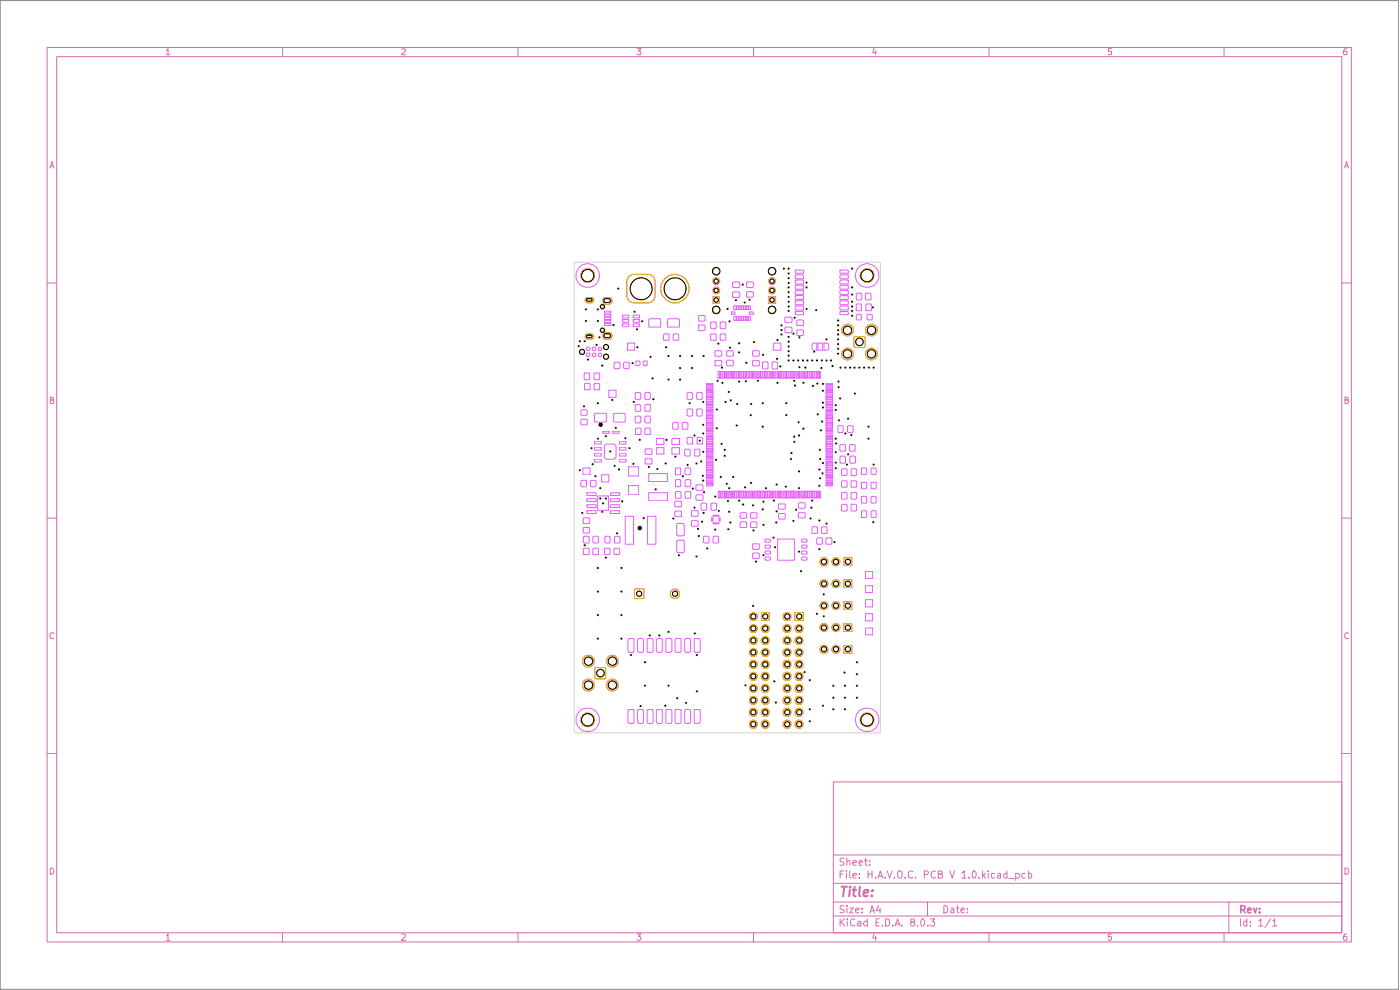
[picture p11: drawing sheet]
<svg xmlns="http://www.w3.org/2000/svg" width="297mm" height="210mm" viewBox="0 0 297 210" stroke-linecap="round" stroke-linejoin="round" font-family="sans-serif">
<g fill="none" stroke="#d56bad" stroke-width=".21">
<path d="M10 10.1h276.7v189.7h-276.7zM12 12h272.6v185.9h-272.6zM35.3 10.8l.3-.5v1.3M35.3 11.6h.8M59.9 10.1v1.9M85.3 10.5l.1-.2h.4l.2 .5-.8 .8h.8M109.9 10.1v1.9M135.1 10.3h.9l-.5 .5 .4 .1 .1 .5-.2 .2-.7-.1M159.9 10.1v1.9M185.4 10.2l-.2 1h.7M185.8 10.8v.8M209.8 10.1v1.9"/>
<path d="M235.8 10.3h-.7v.6h.7v.6h-.7M259.7 10.1v1.9M285.7 10.3l-.5 .1-.1 .3-.1 .7 .2 .2 .5-.1v-.6l-.5-.1-.2 .3M10.6 35.6l.4-1.3 .4 1.3M10.7 35.2h.6M285.2 35.6l.5-1.3 .4 1.3M285.4 35.2h.6M10 60h2M284.6 60h2.1M10.7 84.8h.5l.1-.3-.2-.3h-.4v1.4h.5l.2-.3v-.2l-.3-.3M285.3 84.8h.6l.1-.4-.7-.2v1.4h.5l.2-.1 .1-.4-.4-.3M10 109.9h2"/>
<path d="M284.6 109.9h2.1M11.4 134.4l-.2-.2-.5 .2-.1 .4 .2 .7 .6-.1M286.1 134.4a.58 .58 0 0 0-.8 .1 .58 .58 0 0 0 .1 .8l.1 .2 .6-.1M10 159.9h2M284.6 159.9h2.1M176.8 165.9h107.8v32h-107.8zM10.7 184.1a.71 .71 0 0 1 .7 .5 .71 .71 0 0 1-.2 .8h-.5zM35.3 198.5l.3-.4v1.4M35.3 199.5h.8M59.9 197.9v1.9M85.3 198.3l.1-.2h.4l.2 .4-.8 1h.8M109.9 197.9v1.9"/>
<path d="M135.1 198.1h.9l-.5 .5h.2l.3 .3v.3l-.3 .3h-.4l-.2-.2M159.9 197.9v1.9M176.8 194.3h107.8M176.8 191.3h107.8M176.8 187.4h107.8M176.8 181.4h107.8M178.2 194.9v1.5M178.2 185.4h.5M178.5 195.6l.7 .8M179 184.7h-.8v1.6M179.1 192.2a.64 .64 0 0 0-.9 .1v.4l.7 .3 .2 .4a.6 .6 0 0 1-.9 .1M179.1 182.1a.64 .64 0 0 0-.9 .1v.4l.7 .3 .2 .4a.6 .6 0 0 1-.9 .2"/>
<path d="M179.2 194.9l-1 .8M179.6 184.7v.2M179.6 185.3v1M179.7 192.1v.2M179.7 182.7v-.1a.36 .36 0 0 1 .6 .2v.8M179.7 182v1.6M179.7 192.6v1M179.7 194.9v.2M179.7 195.4v1M180.3 192.6h.7l-.7 1h.7M180.3 184.7v1.3l.2 .3M180.9 185.8l.8-.2-.1-.3h-.4l-.3 .1 .1 .8h.6"/>
<path d="M180.9 183l.8-.1-.1-.3-.4-.1-.3 .3 .1 .7h.6M181.4 195.1a.59 .59 0 0 0-.8-.1 .59 .59 0 0 0-.2 .7l.1 .6 .4 .1 .5-.1M181.5 193.1l.8-.1-.1-.3-.4-.1-.3 .3v.6l.3 .1 .4-.1M181.9 195.5h.6l.1 .9M182.3 186.1v.2M182.3 185.3v.1M182.3 183l.7-.1-.2-.4-.5 .1v.9h.6M182.6 195.7l-.5 .1-.2 .3 .2 .3 .5-.1M182.9 193.5v.1M182.9 192.7v.2M183.4 182.5h.6M183.6 182v1.5l.4 .1"/>
<path d="M184 195.5h-.6l-.2 .7a.52 .52 0 0 0 .8 .1M184 194.9v1.5M184.1 185.4h.9M184.1 184.7v1.6M184.5 183.4v.2M184.5 182.6v.2M184.6 193.6l.4-1.5 .5 1.5M184.7 193.2h.7M185 184.7v1.6M185.4 198l-.2 1h.7M185.8 186.1v.2M185.8 198.5v1"/>
<path d="M185.8 195.7h.6M186.3 186.3l.5-1.6 .5 1.6M186.4 192l-.5 1.1h1M186.4 185.8h.7M186.5 194.9h-.7v1.5h.7M186.7 192.6v1M187.2 196.3v.1M187.8 186.1v.2M187.9 194.9h.3a.89 .89 0 0 1 .3 1.4l-.6 .1zM188.2 184.7l.5 1.6 .5-1.6M189.4 196.3v.1M189.7 186.1v.2"/>
<path d="M189.9 196.4l.5-1.5 .5 1.5M190 196h.8M190.6 184.8a.52 .52 0 0 1 .7 .2v1a.49 .49 0 0 1-.5 .3 .49 .49 0 0 1-.4-.5zM191.3 196.3v.1M192 186.1v.2M193.5 195.6l-.3-.2v-.3l.3-.2 .4 .1 .2 .3-.9 .4 .1 .6a.52 .52 0 0 0 .8-.1v-.4l-.4-.2M193.6 184.9l-.4-.2-.5 .4v.8l.5 .4 .4-.2M194.2 186.1v.2M194.6 196.3v.1M195.5 195l.2-.1a.82 .82 0 0 1 .5 .8 .82 .82 0 0 1-.5 .7 1.1 1.1 0 0 1-.2-1.4zM196.1 185.5l.7-.1v-.6l-.7-.1v1.6M196.8 191.3v3"/>
<path d="M196.8 196.3v.1M197.4 194.9h.9l-.5 .6h.2l.3 .2-.1 .6-.6 .1-.2-.1M198.5 184.9l-.1-.1a.5 .5 0 0 0-.8 .3 .67 .67 0 0 0 0 .8 .67 .67 0 0 0 .9 .2M199.1 185.4h.6l.2-.4-.3-.3h-.5v1.6h.5l.3-.2 .1-.3-.4-.4M200.2 192.1a.77 .77 0 0 1 .9 .8 .77 .77 0 0 1-.9 .7zM201.5 184.7l.5 1.6 .5-1.6M201.8 192.7h.5l.1 .9M202.4 193h-.6l-.1 .3 .1 .3 .6-.1M202.9 192.6h.6M203.1 192.1v1.4l.4 .1M203.9 193.1l.7-.1v-.3l-.6-.1-.1 .3v.6l.1 .1 .6-.1M204 185.2l.6-.5v1.6"/>
<path d="M204 186.3h1M205.2 193.5v.1M205.2 192.7v.2M205.6 186.1v.2M206.3 184.9l.3-.2a.82 .82 0 0 1 .5 .8 .82 .82 0 0 1-.5 .8l-.3-.2-.1-.4zM207.7 186.1v.2M208.4 184.7v1.6M208.6 185.7l.4 .6M209 185.3l-.6 .5M209.6 184.7v.2M209.6 185.3v1M209.8 197.9v1.9"/>
<path d="M211 185.3h-.4l-.3 .2 .1 .7h.6M211.7 185.3h.6v1M212.3 185.6l-.5 .1-.2 .2 .2 .4 .5-.1M213.6 185.3h-.4l-.3 .2 .1 .6 .2 .2 .4-.1M213.6 184.7v1.6M214 186.4h1.1M215.5 185.3a.52 .52 0 0 1 .7 .2l-.1 .7h-.6M215.5 185.3v1.5M217.5 185.3a.52 .52 0 0 0-.8 .2l.2 .7h.6M218.2 185.3h.4l.3 .2-.1 .6-.2 .2-.4-.1M218.2 184.7v1.6M235.8 198.1h-.7v.7l.2-.2 .5 .2-.1 .6-.4 .1-.2-.2"/>
<path d="M259.7 197.9v1.9M260.7 191.3v6.6M263.1 194.9v1.5M264.5 195.5l-.4-.1-.3 .3v.5l.3 .2 .4-.1M264.5 194.9v1.5M265.3 196.3v.1M265.3 195.5v.2M267 195.3l.5-.4v1.5M267 196.4h.9M269.6 194.9l-1.3 1.9M270 195.3h.2l.2-.4v1.5M270 196.4h.8"/>
<path d="M285.3 184.1l.7 .2 .1 .6-.3 .5h-.5zM285.7 198.1l-.5 .1-.1 .3-.1 .7 .2 .3 .5-.2v-.6l-.5-.1-.2 .3"/>
</g>
<path d="M263.2 193l.8-.1 .2-.3-.1-.3-.3-.2h-.6v1.5M263.7 193l.5 .6M264.7 193.1l.7-.1-.1-.3-.4-.1-.2 .3 .1 .6h.5M265.9 192.6l.4 1 .3-1M267.2 193.5v.1M267.2 192.7v.2" fill="none" stroke="#d56bad" stroke-width=".34"/>
<path d="M178.5 188.1h1.2M179.1 188.1l-.2 2M180.3 188.8l-.2 1.3M180.4 188.1l-.2 .1h.3l-.1-.1-.1 .2M180.9 188.8h.8M181.3 188.1l-.2 1.7v.2l.4 .1M182.4 188.1l-.2 1.7 .3 .3M183.3 189.4l.9-.1v-.5a.67 .67 0 0 0-.9 .2v1h.7M185 189.9v.2M185.1 188.8l.1 .1h-.2l.1-.1-.1 .2" fill="none" stroke="#d56bad" stroke-width=".42"/>
<path d="M0 .1h296.7v209.7h-296.7z" fill="none" stroke="#848484" stroke-width=".21"/>
<g fill="none" stroke="#e85bff" stroke-width=".21">
<path d="M133.4 58.6l.9-.4h3.4l.9 .4 .4 1v3.3a1.42 1.42 0 0 1-1.3 1.3h-3.4l-.9-.4-.4-.9v-3.3zM151.3 59.1a.78 .78 0 0 1 1.2 0 .78 .78 0 0 1-.1 1.2 .78 .78 0 0 1-1.1-.3zM151.5 56.9a.75 .75 0 0 1 1.1 .3 .75 .75 0 0 1-.3 1 .75 .75 0 0 1-1-.3v-.7zM155.5 59.9h1.3v1l-1.2 .1-.2-.3zM158.5 59.8h1.1l.2 .2v.8l-.2 .2h-1.1zM168.7 57.4l1.7-.1 .1 .7h-1.7zM168.7 58.5l.2-.2h1.4l.2 .1v.7h-1.6l-.2-.1zM168.7 59.6l.2-.2h1.4l.2 .1v.7h-1.6l-.2-.1zM178.2 59.6l.2-.2h1.4l.2 .1v.7h-1.6l-.2-.1zM178.2 58.5l.2-.2h1.4l.2 .1v.7h-1.6l-.2-.1zM178.2 57.4l1.7-.1 .1 .7h-1.7zM123.1 74.4a.52 .52 0 0 1 .8-.1 .52 .52 0 0 1-.2 .8h-.6l-.1-.3z"/>
<path d="M124 79.1l1.1 .1-.1 1.3h-1zM124.2 71.2l.3-.4h1.1l.3 .4v.4l-.3 .3-.8 .1-.6-.2zM124.2 63.3l.3-.2h1.1l.3 .4v.4l-.3 .3h-1.1l-.3-.3zM124.4 75.1l.5-.2 .3 .2v.3l-.3 .2h-.2l-.4-.3zM124.4 73.8l.5-.2 .3 .3v.2l-.3 .3h-.2l-.4-.4zM126 79.2l1.1-.1v1.4l-.8 .1-.3-.2zM127.4 64.9l.2-.3h.3a.38 .38 0 0 1 .3 .4 .38 .38 0 0 1-.3 .4h-.3l-.2-.2zM127.4 69.9l.2-.3h.3a.38 .38 0 0 1 .3 .4 .38 .38 0 0 1-.3 .4h-.3l-.2-.3zM128 63.4l.4-.3h.8a.72 .72 0 0 1 .7 .7 .72 .72 0 0 1-.7 .8l-.8-.1a.76 .76 0 0 1-.4-1.1zM128 70.8l.5-.3h.7a.72 .72 0 0 1 .6 .7 .72 .72 0 0 1-.6 .7l-.6 .1a.81 .81 0 0 1-.6-1.2zM128.2 66h1.4v.4h-1.4zM128.2 66.7h1.4v.4h-1.4z"/>
<path d="M128.2 67.3h1.4v.5h-1.4zM128.2 67.9h1.4v.5h-1.4zM128.2 68.6h1.4v.4h-1.4zM130.4 76.8l1 .1 .1 1-.1 .3-1.1-.1v-1zM132.1 66.8h1.2l.1 .6h-1.3zM132.1 67.8h1.2l.1 .5-1.3 .1zM132.1 68.7h1.2l.1 .5-1.3 .1zM132.3 77l.2-.2h.8l.2 .2v1l-.2 .2h-.8l-.2-.2zM133.1 72.8h1.6v1.5h-1.6zM134.4 68.7h1.2l.1 .5-1.3 .1zM134.4 67.8h1.2l.1 .5-1.3 .1zM134.4 66.8h1.2l.1 .6h-1.3z"/>
<path d="M134.9 76.6l.9 .1v.6l-.2 .2-.7-.1zM136.4 76.7l.9-.1v.8l-.7 .1-.2-.2zM137.6 67.8l.2-.2h2.2l.2 .3-.1 1.5h-2.4zM140.8 70.9h1.1v1.3h-1.1zM141.7 67.7l2.3-.1 .1 .2v1.5l-2.4 .1zM142.8 71l.2-.2h.8l.2 .2v1.1l-1.1 .1zM148.2 67l1.2-.1 .2 .2v.8l-.2 .2h-1.1zM148.2 69h1.3l.1 1-.3 .1h-1.1zM150.7 68.5l.3-.2 .8 .1 .1 1.1-.1 .2h-.9l-.2-.1zM150.8 70.9h1.1v1.3h-1.1zM151.3 62.9h1.4v1.5h-1.4zM151.3 61.2l.4-.3h.6a.76 .76 0 0 1 .2 1.2 .76 .76 0 0 1-1.2-.2z"/>
<path d="M151.5 65.2a.75 .75 0 0 1 1.1 .2 .75 .75 0 0 1-.3 1 .75 .75 0 0 1-1-.3v-.7zM151.7 74.5l1.3-.1 .1 .1v.9l-.1 .2h-1.2zM151.7 76.5h1.3l.1 1-1.4 .1zM152.4 78.8h.3v1.4h-.3zM152.8 68.5l.2-.2h.7l.3 .2v1.1l-.2 .1h-.8l-.2-.1zM152.8 71l.2-.2h.8l.2 .2v1.1l-1.1 .1zM152.9 78.8h.3v1.4h-.3zM153.4 78.8h.3v1.4h-.3zM153.9 78.8h.2v1.4h-.2zM154.1 74.5l.2-.1h1.1l.2 .1v.9l-.3 .2-1.1-.1zM154.3 76.4h1.1l.2 .2v.8l-.2 .2h-1.1l-.2-.2v-.8zM154.4 78.8h.2v1.4h-.2z"/>
<path d="M154.9 78.8h.3v1.4h-.3zM155.2 66.2h.7v.5h-.7zM155.4 78.8h.3v1.4h-.3zM155.5 62l1.3-.1 .1 .3-.1 .8h-1.3zM155.7 64.9h.6v.8l-.6-.1zM155.7 67.3l.6-.1v.7h-.6zM155.8 78.8h.4v1.4h-.4zM156.2 64.9h.6l-.1 .8-.5-.1zM156.2 67.3h.6v.6h-.6zM156.3 78.8h.4v1.4h-.4zM156.7 64.9h.6l-.1 .8-.5-.1zM156.7 67.3h.6v.6h-.6z"/>
<path d="M156.8 78.8h.4v1.4h-.4zM157.2 64.9h.6l-.1 .8h-.5zM157.2 67.2l.6 .1v.6h-.6zM157.4 78.8h.3v1.4h-.3zM157.7 64.9l.6 .1-.1 .7h-.5zM157.7 67.2l.6 .1-.1 .6h-.5zM157.9 78.8h.3v1.4h-.3zM158.2 64.9h.5v.8h-.5zM158.2 67.2h.5v.7h-.5zM158.4 62l.2-.2 1.1 .1 .1 1-.2 .1h-1.1zM158.4 78.8h.3v1.4h-.3zM158.7 64.9h.5v.8h-.5z"/>
<path d="M158.7 67.2h.5v.7h-.5zM158.9 78.8h.2v1.4h-.2zM159 66.3l.7-.1 .1 .5h-.8zM159.4 78.8h.2v1.4h-.2zM159.6 74.5l.2-.1h1.1l.2 .1v.9l-.2 .2h-1.1l-.2-.2zM159.6 76.6l1.4-.1 .1 1-1.4 .1zM159.9 78.8h.2v1.4h-.2zM160.4 78.8h.3v1.4h-.3zM160.8 78.8h.4v1.4h-.4zM161.3 78.8h.4v1.4h-.4zM161.8 76.8h1.1v1.4l-.9 .1-.2-.2zM161.8 78.8h.4v1.4h-.4z"/>
<path d="M162.3 78.8h.4v1.4h-.4zM162.9 78.8h.3v1.4h-.3zM163 62.9h1.5v1.5h-1.5zM163.3 61l.8-.1a.75 .75 0 0 1 .3 1.1 .75 .75 0 0 1-1.1 .1 .75 .75 0 0 1 0-1.1zM163.4 78.8h.2v1.4h-.2zM163.8 76.9l.2-.1h.7l.3 .1-.1 1.3-.9 .1-.2-.2zM163.9 78.8h.2v1.4h-.2zM164.1 72.8h1.6v1.5h-1.6zM164.4 78.8h.2v1.4h-.2zM164.9 78.8h.2v1.4h-.2zM165.4 78.8h.3v1.4h-.3zM165.8 78.8h.4v1.4h-.4z"/>
<path d="M166.3 78.8h.4v1.4h-.4zM166.6 67.4h1.3v1l-1.2 .1-.2-.3zM166.6 69.5l1.3-.1 .1 .2-.1 .9-1.2 .1-.2-.3zM166.8 78.8h.4v1.4h-.4zM167.3 78.8h.4v1.4h-.4zM167.9 78.8h.3v1.4h-.3zM168.4 78.8h.2v1.4h-.2zM168.7 60.7l.2-.2h1.4l.2 .1v.7h-1.6l-.2-.1zM168.7 61.8l.2-.2h1.4l.2 .1v.7h-1.6l-.2-.1zM168.7 62.9l.2-.2h1.4l.2 .1v.7h-1.6l-.2-.1zM168.7 64l.2-.2h1.4l.2 .1v.7h-1.6l-.2-.1zM168.7 65.1l.2-.2h1.4l.2 .1v.7h-1.6l-.2-.1z"/>
<path d="M168.7 66.2l1.7-.1 .1 .7h-1.7zM168.9 78.8h.2v1.4h-.2zM169.1 67.9h1.3l.1 1.1h-1.5zM169.2 70h1.1l.2 .1v.9l-.2 .2h-1.1l-.2-.2v-.9zM169.4 78.8h.2v1.4h-.2zM169.9 78.8h.2v1.4h-.2zM170.4 78.8h.2v1.4h-.2zM170.8 78.8h.4v1.4h-.4zM171.3 78.8h.4v1.4h-.4zM171.8 78.8h.4v1.4h-.4zM172.3 78.8h.4v1.4h-.4zM172.4 72.9l.9-.1v1.5h-.6l-.4-.3v-.9z"/>
<path d="M172.8 78.8h.4v1.4h-.4zM173.4 78.8h.2v1.4h-.2zM173.5 72.8h1v1.5h-1zM173.9 78.8h.2v1.4h-.2zM174.8 72.8h.6l.4 .3v.8l-.4 .4h-.6zM178.2 60.7l.2-.2h1.4l.2 .1v.7h-1.6l-.2-.1zM178.2 66.2l1.7-.1 .1 .7h-1.7zM178.2 65.1l.2-.2h1.4l.2 .1v.7h-1.6l-.2-.1zM178.2 64l.2-.2h1.4l.2 .1v.7h-1.6l-.2-.1zM178.2 62.9l.2-.2h1.4l.2 .1v.7h-1.6l-.2-.1zM178.2 61.8l.2-.2h1.4l.2 .1v.7h-1.6l-.2-.1zM181.1 71.6l.2-.2h2l.2 .2v1.9l-.2 .2h-2l-.2-.2z"/>
<path d="M181.7 66.8l.1-.1 .9 .1 .1 .8-.2 .3h-.8l-.1-.2zM181.7 62.3h1.1v1.1l-.1 .2-1-.1zM181.7 64.6h1.1l-.1 1.3-1-.1zM183.6 62.4l.3-.2h.6l.3 .2v1.1l-.2 .1h-.8l-.2-.1zM183.7 64.6l.2-.1h.8l.2 .1v1.2h-1.2zM184.1 66.7h.8l.1 .1v.9l-.1 .2-.9-.1-.1-.9zM123.2 89l1.3-.1 .1 1.1-.3 .1-1-.1zM123.2 87.1l.2-.2h1l.2 .2v.8l-.2 .2h-1l-.2-.2zM123.7 99.3h1.5v1.4h-1.5zM124 81.5l.2-.2h.8l.2 .2v1.1l-1.1 .1zM126 81.5l.2-.2h.8l.2 .2v1.1l-1.1 .1zM126.1 93.6h1.5v.6h-1.5z"/>
<path d="M126.1 94.9h1.5v.6h-1.5zM126.1 96.1h1.5v.6h-1.5zM126.1 97.4h1.5v.6h-1.5zM126.2 87.8h2.4l.1 1.6-.3 .1h-2.2zM127.9 91.5h1.3v.4h-1.3zM128.3 94.4l.4-.2h1.5l.4 .2v2.8l-.4 .2h-1.5l-.4-.2zM129.2 82.8h1.5v1.5h-1.5zM130 91.5h1.4v.4h-1.4zM130.3 87.8h2.2l.1 1.6-.2 .1h-2.1zM131.4 97.4h1.4v.6h-1.4zM131.4 96.1h1.4v.6h-1.4zM131.4 94.9h1.4v.6h-1.4z"/>
<path d="M131.4 93.6h1.4v.6h-1.4zM133.3 99h2.2v2h-2.2zM134.7 88.4l.2-.1h.9l.1 1.2-.1 .2h-.9l-.2-.2zM134.7 85.9h1.1l.1 1.1-.1 .2h-.9l-.2-.1zM134.7 83.4l.2-.1 .9 .1 .1 1.1-.1 .2h-.9l-.2-.2zM134.8 90.9h1.1v1.3h-1.1zM136.8 91l.1-.2h.9l.2 .2v1.1l-1.1 .1zM136.9 88.3h.9l.2 .1v1.1l-.2 .2-.9-.1zM136.9 95.3l1.3-.1 .1 1.1-1.3 .1-.1-.3zM136.9 97.3h1.4v1.1h-1.4zM136.9 85.8l1.1 .1v1.2l-.2 .1h-.9l-.1-1.1zM136.9 83.3h.9l.2 .1v1.1l-.2 .2-.9-.1-.1-1.1z"/>
<path d="M139.2 95h1.6v1.3h-1.6zM139.2 93h1.6v1.3h-1.6zM142.5 95h1.6v1.3h-1.6zM142.5 93h1.6v1.3h-1.6zM142.7 89.8l.3-.2h.6l.3 .2v1.1l-.2 .2h-.8l-.2-.2zM143.3 99.4h1.1l-.1 1.3-1-.1zM144.7 89.7l1-.1 .2 .2v1.1l-.1 .2-1.1-.1zM145.2 95.5l.2-.2h.9l.1 .2v1.1l-.1 .1h-.9l-.2-.1zM145.3 99.4l.2-.1h.8l.2 .1v1.1l-.2 .2h-.8l-.2-.2zM145.8 83.4l.1-.1h.9l.1 .1v1.1l-.1 .2h-.9l-.1-.2zM145.8 92.8h1.1v1.4l-1.1-.1zM145.8 86.8l.9-.1 .2 .2v1.3l-.9 .1-.2-.2z"/>
<path d="M147.4 95.4h1.1l-.1 1.3-1-.1zM147.9 92.9l.1-.1h.9l.2 .1v1.2h-1.2zM147.9 83.4l1-.1v1.4l-1-.1zM147.9 86.8l.8-.1 .3 .2-.1 1.3h-1zM149.8 81.3h1.5v.3h-1.5zM149.8 81.8h1.5v.3h-1.5zM149.8 82.3h1.5v.3h-1.5zM149.8 82.8h1.5v.3h-1.5zM149.8 83.3h1.5v.3h-1.5zM149.8 93.3h1.5v.3h-1.5zM149.8 93.8h1.5v.3h-1.5zM149.8 94.3h1.5v.3h-1.5z"/>
<path d="M149.8 94.8h1.5v.3h-1.5zM149.8 86.8h1.5v.3h-1.5zM149.8 87.3h1.5v.3h-1.5zM149.8 87.8h1.5v.3h-1.5zM149.8 83.8h1.5v.3h-1.5zM149.8 84.3h1.5v.3h-1.5zM149.8 84.8h1.5v.3h-1.5zM149.8 85.3h1.5v.3h-1.5zM149.8 85.8h1.5v.3h-1.5zM149.8 86.3h1.5v.3h-1.5zM149.8 88.3h1.5v.3h-1.5zM149.8 88.8h1.5v.3h-1.5z"/>
<path d="M149.8 89.3h1.5v.3h-1.5zM149.8 89.8h1.5v.3h-1.5zM149.8 90.3h1.5v.3h-1.5zM149.8 90.8h1.5v.3h-1.5zM149.8 91.3h1.5v.3h-1.5zM149.8 91.8h1.5v.3h-1.5zM149.8 92.3h1.5v.3h-1.5zM149.8 92.8h1.5v.3h-1.5zM149.8 95.3h1.5v.3h-1.5zM149.8 95.8h1.5v.3h-1.5zM149.8 96.3h1.5v.3h-1.5zM149.8 96.8h1.5v.3h-1.5z"/>
<path d="M149.8 97.3h1.5v.3h-1.5zM149.8 97.8h1.5v.3h-1.5zM149.8 98.3h1.5v.3h-1.5zM149.8 98.8h1.5v.3h-1.5zM149.8 99.3h1.5v.3h-1.5zM149.8 99.8h1.5v.3h-1.5zM175.2 83.3h1.5v.3h-1.5zM175.2 82.8h1.5v.3h-1.5zM175.2 82.3h1.5v.3h-1.5zM175.2 81.8h1.5v.3h-1.5zM175.2 81.3h1.5v.3h-1.5zM175.2 99.8h1.5v.3h-1.5z"/>
<path d="M175.2 99.3h1.5v.3h-1.5zM175.2 98.8h1.5v.3h-1.5zM175.2 98.3h1.5v.3h-1.5zM175.2 97.8h1.5v.3h-1.5zM175.2 97.3h1.5v.3h-1.5zM175.2 96.8h1.5v.3h-1.5zM175.2 96.3h1.5v.3h-1.5zM175.2 95.8h1.5v.3h-1.5zM175.2 95.3h1.5v.3h-1.5zM175.2 94.8h1.5v.3h-1.5zM175.2 94.3h1.5v.3h-1.5zM175.2 93.8h1.5v.3h-1.5z"/>
<path d="M175.2 93.3h1.5v.3h-1.5zM175.2 92.8h1.5v.3h-1.5zM175.2 92.3h1.5v.3h-1.5zM175.2 91.8h1.5v.3h-1.5zM175.2 91.3h1.5v.3h-1.5zM175.2 90.8h1.5v.3h-1.5zM175.2 90.3h1.5v.3h-1.5zM175.2 89.8h1.5v.3h-1.5zM175.2 89.3h1.5v.3h-1.5zM175.2 88.8h1.5v.3h-1.5zM175.2 88.3h1.5v.3h-1.5zM175.2 87.8h1.5v.3h-1.5z"/>
<path d="M175.2 87.3h1.5v.3h-1.5zM175.2 86.8h1.5v.3h-1.5zM175.2 86.3h1.5v.3h-1.5zM175.2 85.8h1.5v.3h-1.5zM175.2 85.3h1.5v.3h-1.5zM175.2 84.8h1.5v.3h-1.5zM175.2 84.3h1.5v.3h-1.5zM175.2 83.8h1.5v.3h-1.5zM177.8 90.4h1.1l-.1 1.3h-1zM178.2 94.4l.2-.1h.8l.2 .1v1.1l-.2 .2h-.8l-.2-.2zM178.3 96.8l.8-.1 .3 .2-.1 1.3h-1zM178.5 99.6l.2-.2h.8l.2 .2v1.1l-.2 .2h-.8l-.2-.2z"/>
<path d="M179.8 90.5l.2-.2h.8l.2 .2v1.1l-.2 .1h-.8l-.2-.1zM180.3 94.4l1-.1v1.4l-1-.1zM180.3 96.9l.3-.2h.6l.3 .2-.1 1.3-.8 .1-.3-.2zM180.6 99.5l1-.1 .1 .2v1.1l-.1 .2-1-.1zM182.8 99.4l.9-.1 .2 .1v1.1l-.2 .1-.9-.1zM184.8 99.4l.2-.1h.7l.2 .1v1.1l-.2 .1h-.7l-.2-.1zM123.4 101.9l1 .1-.1 1.3h-.9l-.2-.2v-1zM123.7 109.9h1.2l.2 .1v1h-1.4zM123.7 112l1.2-.1 .2 .2v.8l-.2 .2h-1.1zM123.8 113.8h1.1l.1 1.1-.2 .3-1-.1zM123.8 116.4h1.1v1.2h-1.1zM124.6 104.5h1.8v.6h-1.8z"/>
<path d="M124.6 105.8h1.8v.6h-1.8zM124.6 107.1h1.8v.6h-1.8zM124.6 108.3h1.8v.6h-1.8zM125.3 102.1l.1-.2h.9l.1 .2v1l-.1 .2h-.9l-.1-.2zM125.8 113.9l.2-.2h.7l.3 .2v1.1l-.2 .2h-.9l-.1-.2zM125.8 116.5l.1-.2h.9l.2 .2v1.1h-1.1zM126.8 105.2h2.3v3h-2.3zM127.6 100.7h1.6v1.5h-1.6zM128.2 116.5l.2-.2h.8l.2 .2v1l-.2 .1h-.8l-.2-.1zM128.3 113.9l.3-.2 .8 .1-.1 1.4h-.8l-.2-.2zM129.6 108.3h1.8v.5l-1.9 .1zM129.6 107.1h1.8v.5l-1.9 .1z"/>
<path d="M129.6 105.8h1.8v.5l-1.9 .1zM129.6 104.5h1.8v.5l-1.9 .1zM130.3 113.9l.3-.2 .8 .1 .1 1.1-.1 .3h-.9l-.2-.2zM130.3 116.4l1-.1 .1 .2v1l-.1 .1h-1zM132.6 109.5h1.8v5.9h-1.8zM133.3 103h2.2v1.9h-2.2zM137.4 109.5h1.7v5.9h-1.7zM137.6 100.5h4v1.7h-4zM137.6 104.5h4v1.7h-4zM143.2 106.4l1.3-.1 .1 1.1-1.3 .1-.2-.3zM143.3 101.8h1.1v1.4h-1.1zM143.3 108.4h1.2l.1 1.1h-1.4l-.1-.8z"/>
<path d="M143.3 104.4l.2-.1h.8l.2 .1v1.1l-.2 .2h-.8l-.2-.2zM143.6 114.7l1.3-.1 .3 .2v2.3l-.2 .1-1.4-.1zM143.7 111h1.3l.2 .2v2.3l-.3 .2h-1.1l-.2-.3v-2.1zM145.3 101.9l.3-.2h.7l.2 .2-.1 1.3-.8 .1-.3-.2zM145.5 104.3h.8l.2 .1v1.1l-.2 .2-.9-.1-.1-1.1zM146.7 110.5l1.3-.1 .1 .2v.9l-.2 .1-1.2-.1zM146.8 108.3h1.2l.1 .2v.8l-.1 .2h-1.2zM147.7 102.9h1.4v1l-1.3 .1-.2-.2zM147.7 105l1.3-.1 .1 .3v.8l-1.3 .1-.2-.2zM148.8 106.8l.8-.1 .3 .2-.1 1.3h-1zM149.2 113.9l.2-.2h.8l.2 .2v1.1l-.2 .2h-.8l-.2-.2zM149.8 100.3h1.5v.3h-1.5z"/>
<path d="M149.8 100.8h1.5v.2h-1.5zM149.8 101.3h1.5v.3h-1.5zM149.8 101.8h1.5v.3h-1.5zM149.8 102.3h1.5v.3h-1.5zM149.8 102.8h1.5v.3h-1.5zM150.9 110.3h.4v.2h-.4zM150.9 109.9h.4v.2h-.4zM150.9 106.8l.9-.1 .2 .2-.1 1.3h-.8l-.3-.1zM151.3 110.9h.2v.2h-.2zM151.3 109.3h.2v.2h-.2zM151.3 113.8l1-.1 .1 .2v1.1l-.1 .2-1-.1zM151.8 110.9h.2v.2h-.2z"/>
<path d="M151.8 109.3h.2v.2h-.2zM152.3 110.9h.2v.2h-.2zM152.3 109.3h.2v.2h-.2zM152.4 104.2h.3v1.4h-.3zM152.5 110.3h.3v.2h-.3zM152.5 109.9h.3v.2h-.3zM152.9 104.2h.3v1.4h-.3zM153.4 104.2h.3v1.4h-.3zM153.9 104.2h.2v1.4h-.2zM154.4 104.2h.2v1.4h-.2zM154.9 104.2h.3v1.4h-.3zM155.4 104.2h.3v1.4h-.3z"/>
<path d="M155.8 104.2h.4v1.4h-.4zM156.3 104.2h.4v1.4h-.4zM156.8 104.2h.4v1.4h-.4zM157 108.9l.2-.1h1l.2 .1v.9l-.2 .1h-1l-.2-.1zM157.1 110.8h1.2l.1 1-1.3 .1zM157.4 104.2h.3v1.4h-.3zM157.9 104.2h.3v1.4h-.3zM158.4 104.2h.3v1.4h-.3zM158.9 104.2h.2v1.4h-.2zM159.2 108.9l.2-.1h1l.2 .1v.9l-.2 .1h-1l-.2-.1zM159.2 110.9l.3-.2 1 .1 .1 1-1.3 .1zM159.4 104.2h.2v1.4h-.2z"/>
<path d="M159.7 115.4h1.3l.1 1-.3 .1h-1.1zM159.8 117.3h1.1l.2 .2v.8l-.2 .2h-1.1l-.2-.3v-.6zM159.9 104.2h.2v1.4h-.2zM160.4 104.2h.3v1.4h-.3zM160.8 104.2h.4v1.4h-.4zM161.3 104.2h.4v1.4h-.4zM161.8 104.2h.4v1.4h-.4zM162.3 114.4l1-.1 .1 .2v.4l-.2 .1h-.7l-.2-.2zM162.3 115.7l1-.1 .1 .2v.3l-.2 .2h-.7l-.2-.3zM162.3 117l1-.1 .1 .2v.3l-.2 .2h-.7l-.2-.3zM162.3 118.2h1l.1 .1v.4l-.2 .1h-.7l-.2-.2zM162.3 104.2h.4v1.4h-.4z"/>
<path d="M162.9 104.2h.3v1.4h-.3zM163.4 104.2h.2v1.4h-.2zM163.9 104.2h.2v1.4h-.2zM164.4 104.2h.2v1.4h-.2zM164.9 104.2h.2v1.4h-.2zM165 114.3h3.5v4.5h-3.5zM165.1 109.1l.2-.2h1.1l.2 .2v.8l-.2 .2h-1.1l-.2-.2zM165.1 107l1.4-.1 .1 1-1.4 .1zM165.4 104.2h.3v1.4h-.3zM165.8 104.2h.4v1.4h-.4zM166.3 104.2h.4v1.4h-.4zM166.8 104.2h.4v1.4h-.4z"/>
<path d="M167.3 104.2h.4v1.4h-.4zM167.9 104.2h.3v1.4h-.3zM168.4 104.2h.2v1.4h-.2zM168.9 104.2h.2v1.4h-.2zM169.4 108.8h1.3l.1 1-1.3 .1zM169.4 104.2h.2v1.4h-.2zM169.4 106.8l.1-.2h1.1l.2 .2v.9l-.2 .1h-1.1l-.1-.1zM169.9 104.2h.2v1.4h-.2zM170.1 118.3l.1-.1h.9a.37 .37 0 0 1 .1 .3 .37 .37 0 0 1-.2 .3l-.9-.1zM170.1 117.1l.1-.2h.9a.37 .37 0 0 1 .1 .3 .37 .37 0 0 1-.2 .4l-.9-.1zM170.1 115.8l.1-.2h.9a.37 .37 0 0 1 .1 .4 .37 .37 0 0 1-.2 .3l-.9-.1zM170.1 114.5l.1-.2h.9a.37 .37 0 0 1 .1 .4 .37 .37 0 0 1-.2 .3l-.9-.1z"/>
<path d="M170.4 104.2h.2v1.4h-.2zM170.8 104.2h.4v1.4h-.4zM171.3 104.2h.4v1.4h-.4zM171.8 104.2h.4v1.4h-.4zM172.3 111.8h1.1v1.4l-1.1-.1zM172.3 104.2h.4v1.4h-.4zM172.8 104.2h.4v1.4h-.4zM173.3 114.3l.1-.2h.9l.2 .2v1.1h-1.2zM173.4 104.2h.2v1.4h-.2zM173.9 104.2h.2v1.4h-.2zM174.3 111.9l.2-.2h.7l.3 .2-.1 1.3-1.1-.1zM175.2 102.8h1.5v.3h-1.5z"/>
<path d="M175.2 102.3h1.5v.3h-1.5zM175.2 101.8h1.5v.3h-1.5zM175.2 101.3h1.5v.3h-1.5zM175.2 100.8h1.5v.2h-1.5zM175.2 100.3h1.5v.3h-1.5zM175.3 114.2h1.1l.1 1-.2 .2h-1zM178.5 104.6l.3-.2h.7l.2 .2v1.1l-.2 .2h-.8l-.2-.2zM178.5 102.2l.2-.2h.8l.2 .2v1.1h-1.1zM178.7 107h.8l.2 .1-.1 1.2-.8 .1-.3-.2v-1.1zM179 118.3h1.7v1.7h-1.7zM180.6 104.5l.9-.1 .2 .2v1.1l-.1 .2-1-.1zM180.6 107.1l1-.1 .1 .1v1.2h-1.1z"/>
<path d="M180.6 102.1l1-.1 .1 .2v1.1h-1.1zM182.8 108.4l.8-.1 .3 .2v1.1l-.2 .2-.9-.1zM182.8 105.4l.8-.1 .3 .2v1.1l-.2 .1-.9-.1zM182.8 102.3l1.1 .1v1.1l-.2 .2-.9-.1zM184.8 108.5l.2-.2h.6l.3 .2v1.1l-.2 .2h-.7l-.2-.2zM184.8 105.5l.2-.2h.6l.3 .2v1.1l-.2 .1h-.7l-.2-.1zM184.8 102.4h1.1v1.1l-.2 .2h-.7l-.2-.2zM133.3 135.6l.2-.2h.8l.2 .2v2.6l-.2 .2h-.8l-.3-.4zM134.6 124.9h2v2.1h-2zM135.3 135.7l.2-.3h.8l.2 .3v2.4l-.2 .3h-.8l-.2-.3zM137.3 135.6l.2-.2h.8l.3 .4v2.2l-.3 .4h-.8l-.2-.2zM139.2 135.7l.3-.3h.8l.2 .2v2.6l-.2 .2h-.8l-.3-.3z"/>
<path d="M141.3 135.6l.2-.2h.8l.2 .3v2.4l-.2 .3h-.8l-.2-.2zM143.3 135.6l.2-.2h.8l.2 .2v2.6l-.2 .2h-.8l-.3-.4zM145.2 135.7l.3-.3h.8l.2 .3v2.4l-.2 .3h-.8l-.3-.3zM147.3 135.6l.1-.2h.9l.2 .4v2.2l-.2 .4h-.9l-.1-.2zM161.5 129.9h1.7v1.7h-1.7zM168.6 129.9h1.8v1.7h-1.8zM179 123h1.7v1.7h-1.7zM179 127.6h1.7v1.7h-1.7zM179 136.9h1.7v1.7h-1.7zM179 132.3h1.7v1.7h-1.7zM183.6 121.2h1.5v1.5h-1.5zM183.6 124.2h1.5v1.5h-1.5z"/>
<path d="M183.6 127.2h1.5v1.5h-1.5zM183.6 133.2h1.5v1.5h-1.5zM183.6 130.2h1.5v1.5h-1.5zM126.2 141.8l.2-.2 2.1 .1v2.2h-2.2zM133.3 150.6h1.2v2.7l-.2 .2h-.8l-.3-.4zM135.3 150.6l1-.1 .2 .2v2.5l-.2 .3h-.8l-.2-.3zM137.3 150.6h1.2l.1 2.5-.3 .4h-.8l-.2-.2zM139.3 150.6h1.2v2.7l-.2 .2h-.8l-.3-.3zM141.3 150.6l1-.1 .2 .2v2.5l-.2 .3h-.8l-.2-.2zM143.3 150.6h1.2v2.7l-.2 .2h-.8l-.3-.4zM145.3 150.6l1-.1 .2 .2v2.5l-.2 .3h-.8l-.3-.3zM147.3 150.6h1.2v2.5l-.2 .4h-.9l-.1-.2z"/>
<path d="M168.8 153.1l.4-.3h.6a.9 .9 0 0 1 .6 .8 .9 .9 0 0 1-.6 .9h-.6a.92 .92 0 0 1-.4-1.4z"/>
<circle cx="124.7" cy="58.5" r="1.44"/>
<circle cx="124.7" cy="58.5" r="2.52"/>
<circle cx="163.8" cy="57.5" r=".77"/>
<circle cx="163.8" cy="59.6" r=".75"/>
<circle cx="183.9" cy="58.5" r="1.47"/>
<circle cx="184" cy="58.4" r="2.5"/>
<circle cx="126" cy="75.3" r=".41"/>
<circle cx="126" cy="74" r=".41"/>
<circle cx="127.3" cy="75.3" r=".4"/>
<circle cx="127.3" cy="74" r=".4"/>
<circle cx="128.6" cy="75.6" r=".5"/>
<circle cx="128.6" cy="73.6" r=".5"/>
<circle cx="143.2" cy="61.2" r="2.99"/>
<circle cx="163.8" cy="65.7" r=".77"/>
<circle cx="179.8" cy="75.1" r="1.25"/>
<circle cx="179.8" cy="70" r="1.25"/>
<circle cx="184.9" cy="75.1" r="1.26"/>
<circle cx="184.9" cy="70" r="1.26"/>
<circle cx="174.8" cy="119.2" r=".87"/>
<circle cx="177.3" cy="119.2" r=".87"/>
<circle cx="143.2" cy="126" r=".99"/>
<circle cx="159.8" cy="130.8" r=".87"/>
<circle cx="159.8" cy="133.3" r=".87"/>
<circle cx="159.8" cy="135.9" r=".87"/>
<circle cx="159.8" cy="138.4" r=".87"/>
<circle cx="162.3" cy="138.4" r=".87"/>
<circle cx="162.3" cy="133.3" r=".87"/>
<circle cx="162.3" cy="135.9" r=".87"/>
<circle cx="167" cy="130.8" r=".87"/>
<circle cx="167" cy="133.3" r=".87"/>
<circle cx="167" cy="135.9" r=".87"/>
<circle cx="167" cy="138.4" r=".87"/>
<circle cx="169.5" cy="135.9" r=".87"/>
<circle cx="169.5" cy="138.4" r=".87"/>
<circle cx="169.5" cy="133.4" r=".87"/>
<circle cx="174.8" cy="123.8" r=".87"/>
<circle cx="174.8" cy="128.5" r=".87"/>
<circle cx="174.8" cy="133.1" r=".86"/>
<circle cx="174.8" cy="137.8" r=".86"/>
<circle cx="177.3" cy="128.5" r=".87"/>
<circle cx="177.3" cy="123.8" r=".87"/>
<circle cx="177.3" cy="137.8" r=".86"/>
<circle cx="177.3" cy="133.1" r=".86"/>
<circle cx="124.7" cy="152.7" r="2.53"/>
<circle cx="124.7" cy="152.7" r="1.42"/>
<circle cx="124.8" cy="145.3" r="1.29"/>
<circle cx="124.8" cy="140.3" r="1.26"/>
<circle cx="129.9" cy="140.3" r="1.24"/>
<circle cx="129.9" cy="145.3" r="1.24"/>
<circle cx="159.8" cy="153.6" r=".87"/>
<circle cx="159.8" cy="146" r=".85"/>
<circle cx="159.8" cy="140.9" r=".85"/>
<circle cx="159.8" cy="143.5" r=".85"/>
<circle cx="159.8" cy="148.6" r=".85"/>
<circle cx="159.8" cy="151.1" r=".85"/>
<circle cx="162.3" cy="153.6" r=".87"/>
<circle cx="162.3" cy="148.6" r=".85"/>
<circle cx="162.3" cy="140.9" r=".85"/>
<circle cx="162.3" cy="143.5" r=".85"/>
<circle cx="162.3" cy="146" r=".85"/>
<circle cx="162.3" cy="151.1" r=".85"/>
<circle cx="167" cy="153.6" r=".9"/>
<circle cx="167" cy="146" r=".87"/>
<circle cx="167" cy="140.9" r=".87"/>
<circle cx="167" cy="148.6" r=".87"/>
<circle cx="167" cy="143.5" r=".87"/>
<circle cx="167" cy="151.1" r=".87"/>
<circle cx="169.5" cy="146" r=".88"/>
<circle cx="169.5" cy="140.9" r=".88"/>
<circle cx="169.5" cy="143.5" r=".88"/>
<circle cx="169.5" cy="151.1" r=".88"/>
<circle cx="169.5" cy="148.6" r=".88"/>
<circle cx="183.9" cy="152.7" r="2.53"/>
<circle cx="184" cy="152.7" r="1.42"/>
</g>
<path d="M121.8 55.6h65v99.8h-65z" fill="none" stroke="#d0d2cd" stroke-width=".21"/>
<g fill="none" stroke="#ebb500" stroke-width=".21">
<path d="M133.4 58.6l.9-.4h3.4l.9 .4 .4 1v3.3a1.42 1.42 0 0 1-1.3 1.3h-3.4l-.9-.4-.4-.9v-3.3zM151.5 56.9a.75 .75 0 0 1 1.1 .3 .75 .75 0 0 1-.3 1 .75 .75 0 0 1-1-.3v-.7zM123.1 74.4a.52 .52 0 0 1 .8-.1 .52 .52 0 0 1-.2 .8h-.6l-.1-.3zM124.2 71.2l.3-.4h1.1l.3 .4v.4l-.3 .3-.8 .1-.6-.2zM124.2 63.3l.3-.2h1.1l.3 .4v.4l-.3 .3h-1.1l-.3-.3zM124.5 63.4l.8-.1 .3 .3-.3 .3h-.6l-.2-.1zM124.5 71.2l.8-.1 .3 .3-.3 .2h-.6l-.2-.1zM124.7 63.3h.6M124.7 71.1h.6M127.4 64.9l.2-.3h.3a.38 .38 0 0 1 .3 .4 .38 .38 0 0 1-.3 .4h-.3l-.2-.2zM127.4 69.9l.2-.3h.3a.38 .38 0 0 1 .3 .4 .38 .38 0 0 1-.3 .4h-.3l-.2-.3zM128 63.4l.4-.3h.8a.72 .72 0 0 1 .7 .7 .72 .72 0 0 1-.7 .8l-.8-.1a.76 .76 0 0 1-.4-1.1z"/>
<path d="M128 70.8l.5-.3h.7a.72 .72 0 0 1 .6 .7 .72 .72 0 0 1-.6 .7l-.6 .1a.81 .81 0 0 1-.6-1.2zM128.3 63.4h1.1l.1 .5-.4 .3-.8-.1-.2-.2zM128.3 70.9h1.1l.1 .4-.4 .3-.8-.1-.2-.2zM128.5 63.3h.6M128.5 70.8h.6M151.3 62.9h1.3v1.4h-1.3zM151.5 65.2a.75 .75 0 0 1 1.1 .2 .75 .75 0 0 1-.3 1 .75 .75 0 0 1-1-.3v-.7zM163.1 62.9h1.3v1.4h-1.3zM181.1 71.6l.2-.2h2l.2 .2v1.9l-.2 .2h-2l-.2-.2zM179 118.3h1.7v1.7h-1.7zM134.6 124.9h2v2.1h-2zM161.5 129.9h1.7v1.7h-1.7z"/>
<path d="M168.6 129.9h1.8v1.7h-1.8zM179 123h1.7v1.7h-1.7zM179 127.6h1.7v1.7h-1.7zM179 136.9h1.7v1.7h-1.7zM179 132.3h1.7v1.7h-1.7zM126.2 141.8l.2-.2 2.1 .1v2.2h-2.2zM168.8 153.1l.4-.3h.6a.9 .9 0 0 1 .6 .8 .9 .9 0 0 1-.6 .9h-.6a.92 .92 0 0 1-.4-1.4z"/>
<circle cx="124.7" cy="58.5" r="1.44"/>
<circle cx="124.7" cy="58.5" r="1.31"/>
<circle cx="151.9" cy="59.6" r=".47"/>
<circle cx="152" cy="59.6" r=".65"/>
<circle cx="163.8" cy="59.6" r=".63"/>
<circle cx="163.8" cy="57.5" r=".77"/>
<circle cx="163.8" cy="59.6" r=".47"/>
<circle cx="183.9" cy="58.5" r="1.47"/>
<circle cx="183.9" cy="58.5" r="1.31"/>
<circle cx="128.6" cy="75.6" r=".5"/>
<circle cx="128.6" cy="73.6" r=".5"/>
<circle cx="136" cy="61.3" r="2.33"/>
<circle cx="143.2" cy="61.2" r="2.99"/>
<circle cx="143.2" cy="61.3" r="2.33"/>
<circle cx="151.9" cy="63.6" r=".47"/>
<circle cx="151.9" cy="61.6" r=".47"/>
<circle cx="152" cy="61.6" r=".66"/>
<circle cx="163.7" cy="61.6" r=".66"/>
<circle cx="163.8" cy="65.7" r=".77"/>
<circle cx="163.8" cy="61.6" r=".47"/>
<circle cx="163.8" cy="63.6" r=".47"/>
<circle cx="179.8" cy="75.1" r=".89"/>
<circle cx="179.8" cy="70.1" r=".89"/>
<circle cx="179.8" cy="75.1" r="1.25"/>
<circle cx="179.8" cy="70" r="1.25"/>
<circle cx="182.3" cy="72.5" r=".8"/>
<circle cx="184.9" cy="70.1" r=".89"/>
<circle cx="184.9" cy="75.1" r=".89"/>
<circle cx="184.9" cy="75.1" r="1.26"/>
<circle cx="184.9" cy="70" r="1.26"/>
<circle cx="174.8" cy="119.2" r=".87"/>
<circle cx="174.8" cy="119.2" r=".55"/>
<circle cx="177.3" cy="119.2" r=".87"/>
<circle cx="177.3" cy="119.2" r=".55"/>
<circle cx="179.9" cy="119.2" r=".55"/>
<circle cx="135.6" cy="125.9" r=".55"/>
<circle cx="143.2" cy="126" r=".99"/>
<circle cx="143.2" cy="125.9" r=".55"/>
<circle cx="159.8" cy="130.8" r=".87"/>
<circle cx="159.8" cy="138.4" r=".87"/>
<circle cx="159.8" cy="133.3" r=".87"/>
<circle cx="159.8" cy="135.9" r=".87"/>
<circle cx="159.8" cy="133.3" r=".55"/>
<circle cx="159.8" cy="138.4" r=".55"/>
<circle cx="159.8" cy="130.8" r=".55"/>
<circle cx="159.8" cy="135.8" r=".55"/>
<circle cx="162.3" cy="138.4" r=".87"/>
<circle cx="162.3" cy="133.3" r=".87"/>
<circle cx="162.3" cy="135.9" r=".87"/>
<circle cx="162.3" cy="138.4" r=".55"/>
<circle cx="162.3" cy="135.8" r=".55"/>
<circle cx="162.3" cy="130.8" r=".55"/>
<circle cx="162.3" cy="133.3" r=".55"/>
<circle cx="167" cy="133.3" r=".87"/>
<circle cx="167" cy="130.8" r=".87"/>
<circle cx="167" cy="135.9" r=".87"/>
<circle cx="167" cy="138.4" r=".87"/>
<circle cx="167" cy="130.8" r=".55"/>
<circle cx="167" cy="138.4" r=".55"/>
<circle cx="167" cy="133.3" r=".55"/>
<circle cx="167" cy="135.8" r=".55"/>
<circle cx="169.5" cy="135.9" r=".87"/>
<circle cx="169.5" cy="138.4" r=".87"/>
<circle cx="169.5" cy="133.4" r=".87"/>
<circle cx="169.5" cy="135.8" r=".55"/>
<circle cx="169.5" cy="133.3" r=".55"/>
<circle cx="169.5" cy="138.4" r=".55"/>
<circle cx="169.5" cy="130.8" r=".55"/>
<circle cx="174.8" cy="123.8" r=".87"/>
<circle cx="174.8" cy="128.5" r=".87"/>
<circle cx="174.8" cy="133.1" r=".86"/>
<circle cx="174.8" cy="137.8" r=".86"/>
<circle cx="174.8" cy="128.5" r=".55"/>
<circle cx="174.8" cy="123.8" r=".55"/>
<circle cx="174.8" cy="133.1" r=".55"/>
<circle cx="174.8" cy="137.7" r=".55"/>
<circle cx="177.3" cy="128.5" r=".87"/>
<circle cx="177.3" cy="123.8" r=".87"/>
<circle cx="177.3" cy="137.8" r=".86"/>
<circle cx="177.3" cy="133.1" r=".86"/>
<circle cx="177.3" cy="133.1" r=".55"/>
<circle cx="177.3" cy="137.7" r=".55"/>
<circle cx="177.3" cy="123.8" r=".55"/>
<circle cx="177.3" cy="128.5" r=".55"/>
<circle cx="179.9" cy="137.7" r=".55"/>
<circle cx="179.9" cy="128.5" r=".55"/>
<circle cx="179.9" cy="133.1" r=".55"/>
<circle cx="179.9" cy="123.8" r=".55"/>
<circle cx="124.7" cy="152.7" r="1.31"/>
<circle cx="124.7" cy="152.7" r="1.42"/>
<circle cx="124.8" cy="145.3" r="1.29"/>
<circle cx="124.8" cy="140.3" r=".89"/>
<circle cx="124.8" cy="145.3" r=".89"/>
<circle cx="124.8" cy="140.3" r="1.26"/>
<circle cx="127.4" cy="142.8" r=".8"/>
<circle cx="129.9" cy="140.3" r="1.24"/>
<circle cx="129.9" cy="145.3" r="1.24"/>
<circle cx="129.9" cy="145.3" r=".89"/>
<circle cx="129.9" cy="140.3" r=".89"/>
<circle cx="159.8" cy="153.6" r=".87"/>
<circle cx="159.8" cy="146" r=".85"/>
<circle cx="159.8" cy="140.9" r=".85"/>
<circle cx="159.8" cy="143.5" r=".85"/>
<circle cx="159.8" cy="148.6" r=".85"/>
<circle cx="159.8" cy="151.1" r=".85"/>
<circle cx="159.8" cy="143.5" r=".55"/>
<circle cx="159.8" cy="148.5" r=".55"/>
<circle cx="159.8" cy="151.1" r=".55"/>
<circle cx="159.8" cy="140.9" r=".55"/>
<circle cx="159.8" cy="153.6" r=".55"/>
<circle cx="159.8" cy="146" r=".55"/>
<circle cx="162.3" cy="153.6" r=".87"/>
<circle cx="162.3" cy="148.6" r=".85"/>
<circle cx="162.3" cy="140.9" r=".85"/>
<circle cx="162.3" cy="143.5" r=".85"/>
<circle cx="162.3" cy="146" r=".85"/>
<circle cx="162.3" cy="151.1" r=".85"/>
<circle cx="162.3" cy="148.5" r=".55"/>
<circle cx="162.3" cy="151.1" r=".55"/>
<circle cx="162.3" cy="143.5" r=".55"/>
<circle cx="162.3" cy="153.6" r=".55"/>
<circle cx="162.3" cy="146" r=".55"/>
<circle cx="162.3" cy="140.9" r=".55"/>
<circle cx="167" cy="153.6" r=".9"/>
<circle cx="167" cy="146" r=".87"/>
<circle cx="167" cy="148.6" r=".87"/>
<circle cx="167" cy="140.9" r=".87"/>
<circle cx="167" cy="143.5" r=".87"/>
<circle cx="167" cy="151.1" r=".87"/>
<circle cx="167" cy="143.5" r=".55"/>
<circle cx="167" cy="151.1" r=".55"/>
<circle cx="167" cy="140.9" r=".55"/>
<circle cx="167" cy="146" r=".55"/>
<circle cx="167" cy="153.6" r=".55"/>
<circle cx="167" cy="148.5" r=".55"/>
<circle cx="169.5" cy="146" r=".88"/>
<circle cx="169.5" cy="140.9" r=".88"/>
<circle cx="169.5" cy="143.5" r=".88"/>
<circle cx="169.5" cy="148.6" r=".88"/>
<circle cx="169.5" cy="151.1" r=".88"/>
<circle cx="169.5" cy="148.5" r=".55"/>
<circle cx="169.5" cy="146" r=".55"/>
<circle cx="169.5" cy="143.5" r=".55"/>
<circle cx="169.5" cy="153.6" r=".55"/>
<circle cx="169.5" cy="151.1" r=".55"/>
<circle cx="169.5" cy="140.9" r=".55"/>
<circle cx="183.9" cy="152.7" r="1.31"/>
<circle cx="184" cy="152.7" r="1.42"/>
</g>
<g fill="none" stroke="#000" stroke-width=".21">
<path d="M124.5 63.4l.8-.1 .3 .3-.3 .3h-.6l-.2-.1zM124.5 71.2l.8-.1 .3 .3-.3 .2h-.6l-.2-.1zM124.7 63.3h.6M124.7 71.1h.6M128.3 63.4h1.1l.1 .5-.4 .3-.8-.1-.2-.2zM128.3 70.9h1.1l.1 .4-.4 .3-.8-.1-.2-.2zM128.5 63.3h.6M128.5 70.8h.6"/>
<circle cx="124.7" cy="58.5" r="1.31"/>
<circle cx="151.9" cy="59.6" r=".47"/>
<circle cx="151.9" cy="57.5" r=".8"/>
<circle cx="163.8" cy="59.6" r=".47"/>
<circle cx="163.8" cy="57.5" r=".8"/>
<circle cx="183.9" cy="58.5" r="1.31"/>
<circle cx="123.5" cy="74.6" r=".55"/>
<circle cx="127.8" cy="70.1" r=".47"/>
<circle cx="127.8" cy="65.1" r=".47"/>
<circle cx="128.6" cy="73.6" r=".55"/>
<circle cx="128.6" cy="75.6" r=".55"/>
<circle cx="136" cy="61.3" r="2.33"/>
<circle cx="143.2" cy="61.3" r="2.33"/>
<circle cx="151.9" cy="63.6" r=".47"/>
<circle cx="151.9" cy="61.6" r=".47"/>
<circle cx="151.9" cy="65.7" r=".8"/>
<circle cx="163.8" cy="61.6" r=".47"/>
<circle cx="163.8" cy="63.6" r=".47"/>
<circle cx="163.8" cy="65.7" r=".8"/>
<circle cx="179.8" cy="75.1" r=".89"/>
<circle cx="179.8" cy="70.1" r=".89"/>
<circle cx="182.3" cy="72.5" r=".8"/>
<circle cx="184.9" cy="70.1" r=".89"/>
<circle cx="184.9" cy="75.1" r=".89"/>
<circle cx="174.8" cy="119.2" r=".55"/>
<circle cx="177.3" cy="119.2" r=".55"/>
<circle cx="179.9" cy="119.2" r=".55"/>
<circle cx="135.6" cy="125.9" r=".55"/>
<circle cx="143.2" cy="125.9" r=".55"/>
<circle cx="159.8" cy="133.3" r=".55"/>
<circle cx="159.8" cy="138.4" r=".55"/>
<circle cx="159.8" cy="130.8" r=".55"/>
<circle cx="159.8" cy="135.8" r=".55"/>
<circle cx="162.3" cy="138.4" r=".55"/>
<circle cx="162.3" cy="135.8" r=".55"/>
<circle cx="162.3" cy="130.8" r=".55"/>
<circle cx="162.3" cy="133.3" r=".55"/>
<circle cx="167" cy="130.8" r=".55"/>
<circle cx="167" cy="138.4" r=".55"/>
<circle cx="167" cy="133.3" r=".55"/>
<circle cx="167" cy="135.8" r=".55"/>
<circle cx="169.5" cy="135.8" r=".55"/>
<circle cx="169.5" cy="133.3" r=".55"/>
<circle cx="169.5" cy="138.4" r=".55"/>
<circle cx="169.5" cy="130.8" r=".55"/>
<circle cx="174.8" cy="128.5" r=".55"/>
<circle cx="174.8" cy="123.8" r=".55"/>
<circle cx="174.8" cy="133.1" r=".55"/>
<circle cx="174.8" cy="137.7" r=".55"/>
<circle cx="177.3" cy="133.1" r=".55"/>
<circle cx="177.3" cy="137.7" r=".55"/>
<circle cx="177.3" cy="123.8" r=".55"/>
<circle cx="177.3" cy="128.5" r=".55"/>
<circle cx="179.9" cy="137.7" r=".55"/>
<circle cx="179.9" cy="128.5" r=".55"/>
<circle cx="179.9" cy="133.1" r=".55"/>
<circle cx="179.9" cy="123.8" r=".55"/>
<circle cx="124.7" cy="152.7" r="1.31"/>
<circle cx="124.8" cy="140.3" r=".89"/>
<circle cx="124.8" cy="145.3" r=".89"/>
<circle cx="127.4" cy="142.8" r=".8"/>
<circle cx="129.9" cy="145.3" r=".89"/>
<circle cx="129.9" cy="140.3" r=".89"/>
<circle cx="159.8" cy="143.5" r=".55"/>
<circle cx="159.8" cy="148.5" r=".55"/>
<circle cx="159.8" cy="151.1" r=".55"/>
<circle cx="159.8" cy="140.9" r=".55"/>
<circle cx="159.8" cy="153.6" r=".55"/>
<circle cx="159.8" cy="146" r=".55"/>
<circle cx="162.3" cy="148.5" r=".55"/>
<circle cx="162.3" cy="151.1" r=".55"/>
<circle cx="162.3" cy="143.5" r=".55"/>
<circle cx="162.3" cy="153.6" r=".55"/>
<circle cx="162.3" cy="146" r=".55"/>
<circle cx="162.3" cy="140.9" r=".55"/>
<circle cx="167" cy="143.5" r=".55"/>
<circle cx="167" cy="151.1" r=".55"/>
<circle cx="167" cy="140.9" r=".55"/>
<circle cx="167" cy="146" r=".55"/>
<circle cx="167" cy="153.6" r=".55"/>
<circle cx="167" cy="148.5" r=".55"/>
<circle cx="169.5" cy="148.5" r=".55"/>
<circle cx="169.5" cy="146" r=".55"/>
<circle cx="169.5" cy="143.5" r=".55"/>
<circle cx="169.5" cy="153.6" r=".55"/>
<circle cx="169.5" cy="151.1" r=".55"/>
<circle cx="169.5" cy="140.9" r=".55"/>
<circle cx="183.9" cy="152.7" r="1.31"/>
</g>
<g fill="none" stroke="#ececec" stroke-width=".21">
<path d="M166.2 56.8l.3 .2-.1 .2-.3-.2zM167.2 56.8l.4 .2-.2 .2-.3-.2zM167.2 57.9l.4 .1-.2 .2-.3-.2zM167.2 59.9l.4 .2-.2 .2-.3-.2zM167.2 58.9l.4 .2-.2 .1-.3-.1zM171.1 59.8l.3 .2-.1 .2-.4-.2zM180.7 56.8l.3 .2-.1 .2-.3-.2zM122.7 73.3l.3 .1-.1 .2-.3-.2zM123 72.2l.3 .2-.1 .2-.3-.2zM124 72.2l.3 .2-.1 .2-.3-.2zM124.2 67.9l.3 .2-.1 .2-.3-.2zM124.2 65.5l.3 .2-.1 .1-.3-.1z"/>
<path d="M124.7 76.1l.3 .2-.1 .2-.4-.2zM126.5 73l.3 .2-.1 .2-.3-.2zM126.8 67.9l.3 .2-.1 .2-.3-.2zM126.8 65.5l.3 .2-.1 .1-.3-.1zM127.1 71.4l.3 .2-.1 .2-.3-.2zM127.7 77.4l.3 .2-.1 .2-.3-.2zM130.1 68.8l.3 .2-.1 .1-.3-.1zM131.1 61.1l.3 .2-.1 .1-.3-.1zM134.1 76.9l.4 .2-.2 .2-.3-.2zM134.6 66l.3 .2-.1 .2-.3-.2zM135.1 69.7l.3 .2-.1 .2-.3-.2zM135.2 73.5l.3 .2-.1 .2-.4-.2z"/>
<path d="M136.2 68l.3 .2-.1 .2-.3-.2zM137.9 75.5l.4 .2-.1 .2-.4-.2zM141.2 73.5l.4 .2-.1 .2-.4-.2zM141.8 75.4l.3 .2-.1 .2-.4-.2zM144.2 75.4l.3 .2-.1 .2-.3-.2zM144.2 77.9l.3 .2-.1 .2-.3-.2zM146.8 77.9l.3 .2-.1 .2-.4-.2zM146.8 75.4l.3 .2-.1 .2-.4-.2zM149.2 75.4l.3 .2-.1 .2-.3-.2zM152.3 72.8l.4 .1-.2 .2-.3-.2zM153.1 77.8l.3 .2-.1 .2-.3-.2zM154.3 65.4l.3 .2-.1 .2-.3-.2z"/>
<path d="M154.7 68l.3 .2-.1 .2-.3-.2zM154.8 73.6l.3 .2-.1 .2-.3-.2zM156.1 63.5l.3 .2-.1 .2-.3-.2zM156.7 74.6l.4 .2-.2 .2-.3-.2zM156.7 72.7l.4 .2-.2 .1-.3-.1zM157.5 60.2l.3 .2-.1 .2-.3-.2zM157.9 64l.3 .2-.1 .2-.3-.2zM158.3 76.8l.3 .2-.1 .2-.3-.2zM158.9 63.4l.4 .2-.2 .2-.3-.2zM159.9 72.4l.3 .2-.1 .2-.3-.2zM161.8 75.1l.3 .2-.1 .2-.3-.2zM164.8 76l.3 .2-.1 .1-.3-.1z"/>
<path d="M164.9 72l.3 .2-.1 .2-.3-.2zM165.5 77.6l.3 .2-.1 .2-.3-.2zM165.7 70.8l.3 .2-.1 .2-.3-.2zM165.7 69.9l.3 .2-.1 .1-.3-.1zM165.7 68.9l.3 .1-.1 .2-.3-.2zM167.2 76.3l.4 .2-.2 .2-.3-.2zM167.2 75.3l.4 .2-.2 .2-.3-.2zM167.2 74.4l.4 .1-.2 .2-.3-.2zM167.2 64.9l.4 .2-.2 .2-.3-.2zM167.2 63.9l.4 .2-.2 .1-.3-.1zM167.2 71.3l.4 .2-.2 .2-.3-.2zM167.2 72.3l.4 .2-.2 .2-.3-.2z"/>
<path d="M167.2 61.8l.4 .2-.2 .2-.3-.2zM167.2 65.8l.4 .2-.2 .2-.3-.2zM167.2 62.8l.4 .2-.2 .2-.3-.2zM167.2 60.8l.4 .2-.2 .2-.3-.2zM167.2 73.3l.4 .2-.2 .2-.3-.2zM168.3 76.3l.3 .2-.1 .2-.4-.2zM168.3 70.6l.3 .2-.1 .2-.4-.2zM168.5 67.2l.3 .2-.1 .2-.3-.2zM169.3 76.3l.3 .2-.1 .2-.3-.2zM169.5 77.7l.3 .2-.1 .2-.3-.2zM169.5 71.4l.3 .2-.1 .2-.3-.2zM170.3 76.3l.3 .2-.1 .2-.3-.2z"/>
<path d="M170.8 77.8l.3 .2-.1 .2-.3-.2zM171.1 65.4l.3 .2-.1 .2-.4-.2zM171.1 60.8l.3 .2-.1 .2-.4-.2zM171.2 76.3l.3 .2-.1 .2-.3-.2zM172.2 76.3l.4 .2-.2 .2-.3-.2zM172.7 74.4l.3 .2-.1 .2-.3-.2zM173.1 65.6l.3 .2-.1 .2-.3-.2zM173.3 76.3l.3 .2-.1 .2-.4-.2zM174.2 77.9l.3 .2-.1 .2-.3-.2zM174.3 76.3l.3 .2-.1 .2-.3-.2zM175.3 76.3l.3 .2-.1 .2-.3-.2zM175.3 71.8l.3 .2-.1 .2-.3-.2z"/>
<path d="M176.2 76.3l.3 .2-.1 .2-.3-.2zM176.6 77.5l.3 .2-.1 .2-.4-.2zM177.7 68.9l.4 .1-.2 .2-.3-.2zM177.7 67.8l.4 .2-.2 .2-.3-.2zM177.7 69.9l.4 .2-.2 .1-.3-.1zM177.7 72.8l.4 .2-.2 .2-.3-.2zM177.7 74.9l.4 .2-.2 .1-.3-.1zM177.7 71.8l.4 .2-.2 .2-.3-.2zM177.7 73.9l.4 .1-.2 .2-.3-.2zM177.7 70.8l.4 .2-.2 .2-.3-.2zM178.2 77.8l.4 .2-.1 .2-.4-.2zM179.3 77.8l.3 .2-.1 .2-.3-.2z"/>
<path d="M180.3 77.8l.3 .2-.1 .2-.3-.2zM180.7 63.9l.3 .2-.1 .1-.3-.1zM180.7 66.8l.3 .2-.1 .2-.3-.2zM180.7 65.8l.3 .2-.1 .2-.3-.2zM180.7 60.8l.3 .2-.1 .2-.3-.2zM180.7 64.9l.3 .2-.1 .2-.3-.2zM180.7 62.3l.3 .2-.1 .2-.3-.2zM181.2 77.8l.3 .2-.1 .2-.3-.2zM182.2 77.8l.3 .2-.1 .2-.3-.2zM183.2 77.8l.4 .2-.2 .2-.3-.2zM184.3 77.8l.3 .2-.1 .2-.4-.2zM185.1 65l.3 .2-.1 .2-.3-.2z"/>
<path d="M185.3 77.8l.3 .2-.1 .2-.3-.2zM123 99.6l.3 .2-.1 .2-.3-.2zM123.8 86l.3 .2-.1 .2-.3-.2zM125.4 94.9l.3 .2-.1 .2-.3-.2zM125.7 98.3l.3 .2-.1 .2-.3-.2zM126.8 85.4l.3 .2-.1 .1-.3-.1zM126.8 92.9l.3 .2-.1 .2-.3-.2zM128.5 92.4l.3 .2-.1 .2-.3-.2zM129.4 95.6l.3 .2-.1 .2-.3-.2zM129.8 84.7l.3 .2-.1 .2-.3-.2zM130.3 98.7l.3 .1-.1 .2-.3-.2zM130.6 90.6l.3 .2-.1 .2-.3-.2z"/>
<path d="M131.3 99.4l.3 .2-.1 .2-.4-.2zM132.6 92.8l.3 .2-.1 .2-.3-.2zM133.5 94.9l.3 .2-.1 .2-.4-.2zM134.3 98.2l.3 .2-.1 .2-.3-.2zM134.4 85.1l.3 .2-.1 .2-.3-.2zM135.7 93.2l.3 .1-.1 .2-.3-.2zM137.6 98.9l.3 .2-.1 .2-.3-.2zM138.4 80.1l.3 .2-.1 .2-.3-.2zM138.5 84.5l.4 .2-.2 .2-.3-.2zM139.4 99.3l.3 .2-.1 .2-.3-.2zM141.2 98.2l.3 .1-.1 .2-.3-.2zM141.3 93.2l.3 .1-.1 .2-.3-.2z"/>
<path d="M141.8 80.4l.3 .2-.1 .1-.4-.1zM143.2 96.7l.3 .2-.1 .2-.3-.2zM144.2 80.4l.3 .2-.1 .1-.3-.1zM145.8 98.5l.3 .2-.1 .2-.3-.2zM146.2 85.4l.4 .2-.2 .1-.3-.1zM147.3 92.2l.3 .2-.1 .2-.3-.2zM147.7 98.2l.3 .1-.1 .2-.3-.2zM148.4 93.3l.3 .2-.1 .2-.3-.2zM148.7 97.7l.3 .2-.1 .2-.3-.2zM149.1 95.7l.3 .2-.1 .2-.3-.2zM149.1 91.8l.3 .2-.1 .2-.3-.2zM149.1 85.1l.3 .2-.1 .2-.3-.2z"/>
<path d="M149.1 89.9l.3 .2-.1 .2-.3-.2zM151.8 97.4l.3 .2-.1 .2-.3-.2zM152 86.7l.3 .2-.1 .2-.3-.2zM152 90.7l.3 .2-.1 .2-.3-.2zM152.2 80.6l.3 .2-.1 .2-.3-.2zM153 94l.3 .2-.1 .2-.3-.2zM153.2 81l.3 .2-.1 .2-.3-.2zM153.7 96.5l.3 .2-.1 .2-.3-.2zM153.7 95.3l.3 .2-.1 .1-.3-.1zM153.9 85.1l.3 .2-.1 .2-.3-.2zM154.5 83l.4 .2-.2 .2-.3-.2zM155 84.8l.3 .2-.1 .2-.3-.2z"/>
<path d="M156.2 90.1l.3 .2-.1 .2-.3-.2zM156.3 85.5l.3 .2-.1 .2-.3-.2zM156.7 80.8l.4 .2-.2 .2-.3-.2zM158.2 80.7l.3 .2-.1 .2-.3-.2zM159.2 87.9l.3 .2-.1 .2-.3-.2zM159.3 85.5l.3 .2-.1 .2-.3-.2zM160.7 80.6l.3 .2-.1 .2-.3-.2zM161.7 85.4l.4 .2-.2 .1-.3-.1zM161.7 90.4l.4 .2-.2 .1-.3-.1zM164.9 81l.3 .2-.1 .2-.3-.2zM166.7 87.9l.3 .2-.1 .2-.3-.2zM166.7 85.4l.3 .2-.1 .1-.3-.1z"/>
<path d="M167.7 97.2l.4 .2-.1 .2-.4-.2zM167.8 96l.3 .1-.1 .2-.3-.2zM168.4 92.5l.3 .2-.1 .2-.3-.2zM168.4 93.6l.3 .2-.1 .2-.3-.2zM168.4 80.6l.3 .2-.1 .2-.3-.2zM168.6 81.6l.3 .2-.1 .2-.3-.2zM169.4 89.4l.3 .2-.1 .2-.4-.2zM169.4 99.8l.4 .2-.2 .2-.3-.2zM169.4 92.2l.4 .2-.2 .2-.3-.2zM170.4 81l.3 .2-.1 .2-.3-.2zM170.4 90.8l.3 .2-.1 .2-.3-.2zM172.4 81.7l.3 .2-.1 .2-.3-.2z"/>
<path d="M173.3 81.2l.4 .2-.2 .2-.3-.2zM173.4 87.7l.3 .2-.1 .2-.3-.2zM173.8 99.4l.3 .2-.1 .2-.3-.2zM173.8 95.3l.4 .2-.2 .1-.3-.1zM173.9 97.2l.3 .2-.1 .2-.3-.2zM174.1 91.1l.3 .2-.1 .2-.3-.2zM174.4 89.3l.3 .2-.1 .1-.4-.1zM174.5 82.7l.3 .2-.1 .2-.3-.2zM174.5 85.3l.3 .2-.1 .2-.3-.2zM174.5 81.3l.3 .2-.1 .2-.3-.2zM174.5 86.3l.3 .2-.1 .2-.3-.2zM174.5 98.1l.3 .2-.1 .1-.3-.1z"/>
<path d="M177.2 86.8l.3 .2-.1 .2-.3-.2zM177.2 85.8l.3 .2-.1 .2-.3-.2zM177.2 99.2l.3 .2-.1 .1-.3-.1zM177.2 95.8l.3 .2-.1 .2-.3-.2zM177.2 92.9l.3 .2-.1 .2-.3-.2zM177.2 98l.3 .2-.1 .2-.3-.2zM177.3 93.9l.3 .2-.1 .2-.3-.2zM177.8 80.8l.3 .2-.1 .2-.3-.2zM177.8 82l.3 .2-.1 .2-.3-.2zM177.9 89l.3 .2-.1 .2-.3-.2zM178.2 84.4l.3 .1-.1 .2-.3-.2zM179.3 91.8l.3 .2-.1 .2-.3-.2z"/>
<path d="M179.6 98.4l.3 .2-.1 .2-.3-.2zM179.9 96.2l.3 .2-.1 .2-.4-.2zM179.9 88.7l.3 .2-.1 .1-.4-.1zM180.5 92.1l.3 .2-.1 .2-.3-.2zM181.3 83.3l.3 .2-.1 .2-.3-.2zM184.2 90.4l.3 .2-.1 .1-.3-.1zM184.2 92.9l.3 .2-.1 .2-.3-.2zM185.3 98.4l.3 .2-.1 .2-.3-.2zM123.5 108.7l.3 .1-.1 .2-.3-.2zM124 115.5l.3 .2-.1 .2-.3-.2zM126.3 100.9l.3 .1-.1 .2-.3-.2zM127.3 105.6l.3 .2-.1 .2-.3-.2z"/>
<path d="M127.3 103.4l.3 .2-.1 .2-.3-.2zM127.7 108.4l.3 .2-.1 .2-.3-.2zM127.9 106.6l.3 .2-.1 .2-.3-.2zM128.5 105.6l.3 .2-.1 .2-.3-.2zM128.5 118.1l.3 .2-.1 .2-.3-.2zM130.8 113l.3 .2-.1 .1-.3-.1zM131.9 106.2l.3 .2-.1 .2-.3-.2zM136.5 109.8l.3 .1-.1 .2-.3-.2zM139 103.7l.4 .1-.1 .2-.4-.2zM142.8 109.8l.3 .2-.1 .2-.3-.2zM144 117.6l.3 .2-.1 .2-.4-.2zM144.8 100.9l.3 .1-.1 .2-.3-.2z"/>
<path d="M146.9 103.5l.3 .2-.1 .2-.3-.2zM147.3 107.6l.3 .1-.1 .2-.3-.2zM147.7 117.9l.3 .2-.1 .2-.3-.2zM148 112l.3 .2-.1 .2-.3-.2zM148.2 113.6l.3 .1-.1 .2-.3-.2zM148.9 110.5l.3 .2-.1 .2-.3-.2zM149 100.8l.4 .2-.2 .2-.3-.2zM149.1 101.8l.3 .2-.1 .2-.3-.2zM149.2 108.7l.3 .1-.1 .2-.3-.2zM149.3 104.2l.3 .2-.1 .2-.3-.2zM150 116.2l.3 .2-.1 .2-.3-.2zM151.7 112.2l.3 .2-.1 .2-.3-.2z"/>
<path d="M151.7 105.2l.3 .2-.1 .2-.3-.2zM152.4 108.2l.3 .2-.1 .2-.3-.2zM152.8 101l.4 .2-.1 .2-.4-.2zM154.1 102.5l.3 .2-.1 .1-.3-.1zM154.4 106.1l.3 .2-.1 .2-.3-.2zM154.5 112.1l.3 .2-.1 .2-.4-.2zM154.6 108.4l.3 .2-.1 .2-.3-.2zM154.6 103.4l.3 .2-.1 .2-.3-.2zM154.9 110.7l.3 .2-.1 .2-.3-.2zM155.5 101l.3 .2-.1 .2-.3-.2zM156.7 106l.4 .2-.2 .2-.3-.2zM157.6 106.9l.3 .2-.1 .1-.3-.1z"/>
<path d="M158 103.2l.3 .2-.1 .2-.3-.2zM159.3 102.3l.3 .2-.1 .2-.3-.2zM159.7 107l.3 .2-.1 .2-.3-.2zM159.8 112.4l.3 .2-.1 .2-.3-.2zM160.3 119l.3 .2-.1 .2-.3-.2zM161.7 107.9l.4 .2-.2 .2-.3-.2zM161.9 117.6l.3 .2-.1 .2-.3-.2zM161.9 111.2l.3 .2-.1 .2-.3-.2zM161.9 106.3l.3 .2-.1 .2-.3-.2zM162.4 103.4l.3 .2-.1 .2-.3-.2zM164 113.9l.3 .2-.1 .2-.3-.2zM164.1 106l.3 .2-.1 .2-.3-.2z"/>
<path d="M164.4 115.9l.3 .2-.1 .2-.3-.2zM164.6 110.7l.3 .2-.1 .2-.3-.2zM164.7 108.3l.3 .2-.1 .2-.3-.2zM164.7 102.6l.3 .2-.1 .2-.3-.2zM166.6 103.1l.4 .2-.1 .1-.4-.1zM168.3 110.3l.3 .2-.1 .2-.4-.2zM168.9 108l.3 .2-.1 .1-.4-.1zM169.4 116.9l.4 .2-.2 .1-.3-.1zM169.4 103.4l.4 .2-.2 .2-.3-.2zM171.9 109.8l.3 .2-.1 .2-.3-.2zM172.1 107.6l.3 .1-.1 .2-.3-.2zM172.2 106l.4 .2-.2 .2-.3-.2z"/>
<path d="M173.8 116.4l.3 .1-.1 .2-.3-.2zM173.8 110.3l.3 .1-.1 .2-.3-.2zM173.8 102.9l.3 .2-.1 .2-.3-.2zM173.9 101.3l.3 .2-.1 .2-.3-.2zM174.4 100.3l.4 .2-.2 .1-.3-.1zM175.3 110.9l.3 .2-.1 .2-.3-.2zM177 114.8l.3 .2-.1 .2-.3-.2zM185.2 110.6l.3 .2-.1 .2-.3-.2zM126.8 135.3l.3 .2-.1 .2-.3-.2zM126.8 125.3l.3 .2-.1 .2-.3-.2zM126.8 130.3l.3 .2-.1 .2-.3-.2zM126.8 120.3l.3 .2-.1 .2-.3-.2z"/>
<path d="M131.8 125.3l.3 .2-.1 .2-.3-.2zM131.8 130.3l.3 .2-.1 .2-.3-.2zM131.8 120.3l.3 .2-.1 .2-.3-.2zM131.8 135.3l.3 .2-.1 .2-.3-.2zM133.8 138.8l.3 .2-.1 .2-.3-.2zM137.8 134.6l.3 .2-.1 .2-.3-.2zM139.8 134.6l.3 .2-.1 .2-.3-.2zM141.8 133.9l.3 .2-.1 .2-.4-.2zM147.3 134.2l.4 .2-.2 .2-.3-.2zM147.8 138.8l.3 .2-.1 .2-.3-.2zM159.7 128.4l.3 .2-.1 .2-.3-.2zM169.9 121l.3 .2-.1 .2-.3-.2z"/>
<path d="M173.3 130.1l.3 .2-.1 .1-.4-.1zM174.7 130.6l.3 .2-.1 .2-.3-.2zM174.7 125.9l.3 .2-.1 .2-.3-.2zM135.8 149.6l.3 .2-.1 .2-.3-.2zM136.8 140.3l.3 .2-.1 .2-.3-.2zM136.8 145.3l.3 .2-.1 .2-.3-.2zM141.1 149.5l.3 .2-.1 .2-.3-.2zM141.8 145.3l.3 .2-.1 .2-.4-.2zM143.6 147.9l.3 .2-.1 .2-.3-.2zM145.5 149l.3 .1-.1 .2-.3-.2zM147.8 146.5l.3 .2-.1 .2-.3-.2zM158.1 145.2l.3 .2-.1 .2-.3-.2z"/>
<path d="M164.2 144.4l.3 .2-.1 .2-.3-.2zM164.5 148.9l.3 .2-.1 .1-.3-.1zM170.6 142.4l.3 .2-.1 .2-.3-.2zM171.7 152.8l.3 .2-.1 .2-.3-.2zM171.7 150.3l.3 .2-.1 .2-.3-.2zM171.7 144.1l.3 .2-.1 .2-.3-.2zM174.5 149.5l.3 .2-.1 .2-.3-.2zM176.7 147.9l.3 .1-.1 .2-.3-.2zM176.7 150.3l.3 .2-.1 .2-.3-.2zM176.7 145.3l.3 .2-.1 .2-.3-.2zM179.1 142.5l.3 .2-.1 .2-.3-.2zM179.2 145.3l.3 .2-.1 .2-.3-.2z"/>
<path d="M179.2 147.9l.3 .1-.1 .2-.3-.2zM179.2 150.3l.3 .2-.1 .2-.3-.2zM181.7 140.3l.3 .2-.1 .2-.3-.2zM181.7 142.9l.3 .1-.1 .2-.3-.2zM181.7 147.9l.3 .1-.1 .2-.3-.2zM181.7 145.3l.3 .2-.1 .2-.3-.2z"/>
<circle cx="127.5" cy="90.1" r=".47"/>
<circle cx="135.8" cy="112.1" r=".47"/>
</g>
<g fill="#000">
<path d="M166.2 56.8l.3 .2-.1 .2-.3-.2zM167.2 56.8l.3 .2-.1 .2-.3-.2zM167.2 57.8l.3 .2-.1 .2-.3-.2zM167.2 58.8l.3 .2-.1 .2-.3-.2zM171 59.8l.3 .1-.1 .2-.3-.2zM180.7 56.8l.3 .2-.1 .2-.3-.2zM122.7 73.2l.3 .2-.1 .2-.3-.2zM122.9 72.2l.3 .2-.1 .2-.3-.2zM123.9 72.2l.3 .2-.1 .2-.3-.2zM124.2 67.9l.3 .2-.1 .2-.3-.2zM124.2 65.4l.3 .2-.1 .2-.3-.2zM124.6 76.1l.3 .2-.1 .2-.3-.2z"/>
<path d="M126.5 73l.3 .2-.1 .1-.3-.1zM126.7 67.9l.3 .2-.1 .2-.3-.2zM126.7 65.4l.3 .2-.1 .2-.3-.2zM127.1 71.4l.3 .1-.1 .2-.3-.2zM127.7 77.4l.3 .2-.1 .1-.3-.1zM130 68.7l.3 .2-.1 .2-.3-.2zM131 61l.4 .2-.1 .2-.4-.2zM134.1 76.9l.3 .1-.1 .2-.3-.2zM134.5 65.9l.3 .2-.1 .2-.3-.2zM135 69.7l.3 .1-.1 .2-.3-.2zM135.1 73.5l.3 .2-.1 .1-.3-.1zM136.1 68l.3 .2-.1 .1-.3-.1z"/>
<path d="M137.9 75.5l.3 .2-.1 .2-.3-.2zM141.2 73.5l.3 .2-.1 .1-.3-.1zM141.7 75.3l.3 .2-.1 .2-.3-.2zM144.2 75.3l.3 .2-.1 .2-.3-.2zM144.2 77.9l.3 .2-.1 .2-.3-.2zM146.7 77.9l.3 .2-.1 .2-.3-.2zM146.7 75.3l.3 .2-.1 .2-.3-.2zM149.2 75.3l.3 .2-.1 .2-.3-.2zM152.3 72.7l.3 .2-.1 .2-.3-.2zM153.1 77.8l.3 .2-.1 .2-.3-.2zM154.2 65.3l.4 .2-.2 .2-.3-.2zM154.7 68l.3 .2-.1 .1-.3-.1z"/>
<path d="M154.8 73.6l.3 .1-.1 .2-.4-.2zM156 63.5l.3 .2-.1 .2-.3-.2zM156.7 74.6l.3 .2-.1 .1-.3-.1zM156.7 72.6l.3 .2-.1 .2-.3-.2zM157.5 60.2l.3 .2-.1 .2-.3-.2zM157.9 64l.3 .2-.1 .2-.3-.2zM158.2 76.8l.3 .2-.1 .2-.3-.2zM158.9 63.4l.3 .2-.1 .2-.3-.2zM159.8 72.4l.3 .2-.1 .1-.3-.1zM161.8 75.1l.3 .2-.1 .2-.3-.2zM164.7 75.9l.4 .2-.2 .2-.3-.2zM164.8 71.9l.3 .2-.1 .2-.3-.2z"/>
<path d="M165.4 77.5l.3 .2-.1 .2-.3-.2zM165.7 70.8l.3 .2-.1 .1-.3-.1zM165.7 69.8l.3 .2-.1 .2-.3-.2zM165.7 68.8l.3 .2-.1 .2-.3-.2zM167.2 76.3l.3 .2-.1 .1-.3-.1zM167.2 75.2l.3 .2-.1 .2-.3-.2zM167.2 74.3l.3 .2-.1 .2-.3-.2zM167.2 64.8l.3 .2-.1 .2-.3-.2zM167.2 63.8l.3 .2-.1 .2-.3-.2zM167.2 71.3l.3 .2-.1 .1-.3-.1zM167.2 72.3l.3 .2-.1 .2-.3-.2zM167.2 61.8l.3 .2-.1 .2-.3-.2z"/>
<path d="M167.2 65.8l.3 .2-.1 .1-.3-.1zM167.2 62.8l.3 .2-.1 .2-.3-.2zM167.2 60.8l.3 .2-.1 .1-.3-.1zM167.2 59.8l.3 .2-.1 .2-.3-.2zM167.2 73.3l.3 .2-.1 .2-.3-.2zM168.2 76.3l.3 .2-.1 .1-.3-.1zM168.2 70.6l.3 .2-.1 .2-.3-.2zM168.5 67.2l.3 .2-.1 .2-.3-.2zM169.2 76.3l.3 .2-.1 .1-.3-.1zM169.5 77.7l.3 .2-.1 .2-.3-.2zM169.5 71.4l.3 .1-.1 .2-.3-.2zM170.2 76.3l.4 .2-.1 .1-.4-.1z"/>
<path d="M170.8 77.8l.3 .2-.1 .2-.4-.2zM171 65.3l.3 .2-.1 .2-.3-.2zM171 60.8l.3 .2-.1 .1-.3-.1zM171.2 76.3l.3 .2-.1 .1-.3-.1zM172.2 76.3l.3 .2-.1 .1-.3-.1zM172.6 74.4l.3 .2-.1 .2-.3-.2zM173 65.6l.4 .2-.2 .2-.3-.2zM173.2 76.3l.3 .2-.1 .1-.3-.1zM174.1 77.9l.4 .2-.2 .2-.3-.2zM174.2 76.3l.3 .2-.1 .1-.3-.1zM175.2 76.3l.4 .2-.2 .1-.3-.1zM175.2 71.8l.4 .2-.2 .2-.3-.2z"/>
<path d="M176.2 76.3l.3 .2-.1 .1-.3-.1zM176.5 77.5l.3 .1-.1 .2-.3-.2zM177.7 68.8l.3 .2-.1 .2-.3-.2zM177.7 67.8l.3 .2-.1 .2-.3-.2zM177.7 69.8l.3 .2-.1 .2-.3-.2zM177.7 72.8l.3 .2-.1 .2-.3-.2zM177.7 74.8l.3 .2-.1 .2-.3-.2zM177.7 71.8l.3 .2-.1 .2-.3-.2zM177.7 73.8l.3 .2-.1 .2-.3-.2zM177.7 70.8l.3 .2-.1 .1-.3-.1zM178.2 77.8l.3 .2-.1 .2-.3-.2zM179.2 77.8l.3 .2-.1 .2-.3-.2z"/>
<path d="M180.2 77.8l.4 .2-.2 .2-.3-.2zM180.7 63.8l.3 .2-.1 .2-.3-.2zM180.7 66.8l.3 .2-.1 .2-.3-.2zM180.7 65.8l.3 .2-.1 .1-.3-.1zM180.7 60.8l.3 .2-.1 .1-.3-.1zM180.7 64.8l.3 .2-.1 .2-.3-.2zM180.7 62.3l.3 .2-.1 .2-.3-.2zM181.2 77.8l.3 .2-.1 .2-.3-.2zM182.2 77.8l.3 .2-.1 .2-.3-.2zM183.2 77.8l.3 .2-.1 .2-.3-.2zM184.2 77.8l.3 .2-.1 .2-.3-.2zM185.1 65l.3 .2-.1 .2-.3-.2z"/>
<path d="M185.2 77.8l.3 .2-.1 .2-.3-.2zM122.9 99.5l.3 .2-.1 .2-.3-.2zM123.8 86l.3 .2-.1 .2-.3-.2zM125.4 94.9l.3 .2-.1 .2-.3-.2zM125.6 98.3l.3 .2-.1 .2-.3-.2zM126.7 85.3l.3 .2-.1 .2-.3-.2zM126.7 92.9l.3 .1-.1 .2-.3-.2zM128.4 92.4l.3 .1-.1 .2-.3-.2zM129.4 95.6l.3 .2-.1 .1-.4-.1zM129.8 84.6l.3 .2-.1 .2-.3-.2zM130.3 98.6l.3 .2-.1 .2-.3-.2zM130.5 90.6l.4 .2-.2 .2-.3-.2z"/>
<path d="M131.2 99.4l.3 .2-.1 .2-.3-.2zM132.6 92.8l.3 .2-.1 .2-.3-.2zM133.4 94.9l.3 .2-.1 .2-.3-.2zM134.3 98.2l.3 .2-.1 .2-.3-.2zM134.3 85.1l.4 .2-.1 .1-.4-.1zM135.6 93.1l.3 .2-.1 .2-.3-.2zM137.6 98.9l.3 .2-.1 .1-.3-.1zM138.3 80.1l.3 .2-.1 .2-.3-.2zM138.5 84.5l.3 .2-.1 .2-.3-.2zM139.3 99.3l.4 .2-.2 .2-.3-.2zM141.1 98.1l.3 .2-.1 .2-.3-.2zM141.3 93.1l.3 .2-.1 .2-.3-.2z"/>
<path d="M141.7 80.3l.3 .2-.1 .2-.3-.2zM143.2 96.7l.3 .2-.1 .1-.4-.1zM144.2 80.3l.3 .2-.1 .2-.3-.2zM145.8 98.4l.3 .2-.1 .2-.3-.2zM146.2 85.3l.3 .2-.1 .2-.3-.2zM147.2 92.2l.3 .2-.1 .2-.3-.2zM147.6 98.1l.4 .2-.2 .2-.3-.2zM148.3 93.3l.3 .2-.1 .2-.3-.2zM148.7 97.7l.3 .2-.1 .2-.4-.2zM149.1 95.7l.3 .1-.1 .2-.3-.2zM149.1 91.8l.3 .1-.1 .2-.3-.2zM149.1 85.1l.3 .2-.1 .1-.3-.1z"/>
<path d="M149.1 89.9l.3 .2-.1 .2-.3-.2zM151.8 97.3l.3 .2-.1 .2-.3-.2zM152 86.7l.3 .2-.1 .2-.4-.2zM152 90.7l.3 .1-.1 .2-.4-.2zM152.1 80.6l.3 .2-.1 .2-.3-.2zM153 94l.3 .1-.1 .2-.3-.2zM153.1 81l.4 .2-.2 .2-.3-.2zM153.7 96.5l.3 .2-.1 .2-.4-.2zM153.7 95.2l.3 .2-.1 .2-.4-.2zM153.8 85.1l.3 .2-.1 .1-.3-.1zM154.5 83l.3 .1-.1 .2-.3-.2zM154.9 84.7l.3 .2-.1 .2-.3-.2z"/>
<path d="M156.2 90.1l.3 .2-.1 .1-.3-.1zM156.3 85.5l.3 .2-.1 .2-.3-.2zM156.7 80.8l.3 .1-.1 .2-.3-.2zM158.1 80.7l.4 .2-.2 .1-.3-.1zM159.2 87.9l.3 .2-.1 .1-.4-.1zM159.2 85.5l.4 .2-.2 .2-.3-.2zM160.7 80.6l.3 .2-.1 .2-.3-.2zM161.7 85.3l.3 .2-.1 .2-.3-.2zM161.7 90.3l.3 .2-.1 .2-.3-.2zM164.8 81l.3 .2-.1 .2-.3-.2zM166.7 87.9l.3 .2-.1 .1-.3-.1zM166.7 85.3l.3 .2-.1 .2-.3-.2z"/>
<path d="M167.7 97.2l.3 .2-.1 .2-.3-.2zM167.8 95.9l.3 .2-.1 .2-.3-.2zM168.4 92.4l.3 .2-.1 .2-.3-.2zM168.4 93.5l.3 .2-.1 .2-.3-.2zM168.4 80.6l.3 .2-.1 .2-.3-.2zM168.6 81.6l.3 .2-.1 .2-.4-.2zM169.3 89.4l.3 .2-.1 .2-.3-.2zM169.4 99.8l.3 .2-.1 .2-.3-.2zM169.4 92.2l.3 .2-.1 .2-.3-.2zM170.3 81l.3 .2-.1 .2-.3-.2zM170.3 90.7l.3 .2-.1 .2-.3-.2zM172.4 81.7l.3 .2-.1 .2-.3-.2z"/>
<path d="M173.3 81.2l.3 .2-.1 .2-.3-.2zM173.4 87.7l.3 .2-.1 .2-.3-.2zM173.7 99.4l.3 .2-.1 .2-.3-.2zM173.8 95.2l.3 .2-.1 .2-.3-.2zM173.9 97.2l.3 .2-.1 .2-.3-.2zM174.1 91.1l.3 .2-.1 .2-.4-.2zM174.3 89.2l.3 .2-.1 .2-.3-.2zM174.5 82.7l.3 .2-.1 .2-.3-.2zM174.5 85.2l.3 .2-.1 .2-.3-.2zM174.5 81.3l.3 .1-.1 .2-.3-.2zM174.5 86.3l.3 .1-.1 .2-.3-.2zM174.5 98l.3 .2-.1 .2-.3-.2z"/>
<path d="M177.2 86.8l.3 .2-.1 .1-.3-.1zM177.2 85.7l.3 .2-.1 .2-.3-.2zM177.2 99.1l.3 .2-.1 .2-.3-.2zM177.2 95.7l.3 .2-.1 .2-.3-.2zM177.2 92.9l.3 .1-.1 .2-.3-.2zM177.2 97.9l.3 .2-.1 .2-.3-.2zM177.3 93.9l.3 .2-.1 .2-.3-.2zM177.8 80.8l.3 .1-.1 .2-.3-.2zM177.8 81.9l.3 .2-.1 .2-.3-.2zM177.9 89l.3 .2-.1 .1-.3-.1zM178.1 84.3l.3 .2-.1 .2-.3-.2zM179.2 91.8l.3 .1-.1 .2-.3-.2z"/>
<path d="M179.6 98.4l.3 .2-.1 .1-.3-.1zM179.8 96.2l.3 .2-.1 .1-.3-.1zM179.8 88.6l.3 .2-.1 .2-.3-.2zM180.5 92.1l.3 .2-.1 .2-.3-.2zM181.3 83.3l.3 .2-.1 .2-.4-.2zM184.1 90.3l.3 .2-.1 .2-.3-.2zM184.1 92.9l.3 .1-.1 .2-.3-.2zM185.2 98.4l.3 .2-.1 .1-.3-.1zM123.4 108.6l.3 .2-.1 .2-.3-.2zM123.9 115.5l.3 .2-.1 .1-.3-.1zM126.2 100.8l.3 .2-.1 .2-.3-.2zM127.2 105.6l.4 .1-.2 .2-.3-.2z"/>
<path d="M127.2 103.4l.4 .1-.2 .2-.3-.2zM127.7 108.4l.3 .1-.1 .2-.3-.2zM127.8 106.6l.3 .2-.1 .2-.3-.2zM128.4 105.6l.3 .1-.1 .2-.3-.2zM128.4 118.1l.3 .2-.1 .2-.3-.2zM130.8 112.9l.3 .2-.1 .2-.3-.2zM131.9 106.2l.3 .1-.1 .2-.3-.2zM136.5 109.7l.3 .2-.1 .2-.3-.2zM139 103.6l.3 .2-.1 .2-.3-.2zM142.7 109.8l.3 .2-.1 .2-.3-.2zM143.9 117.6l.3 .2-.1 .2-.3-.2zM144.8 100.8l.3 .2-.1 .2-.3-.2z"/>
<path d="M146.9 103.4l.3 .2-.1 .2-.3-.2zM147.2 107.5l.3 .2-.1 .2-.3-.2zM147.6 117.8l.4 .2-.2 .2-.3-.2zM148 112l.3 .2-.1 .2-.3-.2zM148.1 113.5l.4 .2-.1 .2-.4-.2zM148.8 110.5l.3 .2-.1 .1-.3-.1zM149 100.7l.3 .2-.1 .2-.3-.2zM149.1 101.8l.3 .1-.1 .2-.3-.2zM149.2 108.6l.3 .2-.1 .2-.3-.2zM149.3 104.2l.3 .2-.1 .2-.4-.2zM149.9 116.1l.3 .2-.1 .2-.3-.2zM151.6 112.2l.3 .2-.1 .1-.3-.1z"/>
<path d="M151.6 105.1l.3 .2-.1 .2-.3-.2zM152.4 108.2l.3 .2-.1 .2-.3-.2zM152.8 101l.3 .2-.1 .2-.3-.2zM154.1 102.4l.3 .2-.1 .2-.3-.2zM154.3 106.1l.3 .2-.1 .1-.3-.1zM154.4 112.1l.3 .2-.1 .2-.3-.2zM154.6 108.4l.3 .1-.1 .2-.3-.2zM154.6 103.4l.3 .1-.1 .2-.3-.2zM154.8 110.6l.4 .2-.2 .2-.3-.2zM155.4 101l.3 .2-.1 .2-.3-.2zM156.7 106l.3 .2-.1 .2-.3-.2zM157.5 106.8l.4 .2-.1 .2-.4-.2z"/>
<path d="M158 103.2l.3 .2-.1 .2-.3-.2zM159.2 102.3l.4 .1-.2 .2-.3-.2zM159.7 107l.3 .2-.1 .2-.3-.2zM159.7 112.3l.4 .2-.1 .2-.4-.2zM160.3 118.9l.3 .2-.1 .2-.4-.2zM161.7 107.8l.3 .2-.1 .2-.3-.2zM161.9 117.6l.3 .2-.1 .2-.3-.2zM161.9 111.1l.3 .2-.1 .2-.3-.2zM161.9 106.2l.3 .2-.1 .2-.3-.2zM162.4 103.4l.3 .1-.1 .2-.3-.2zM164 113.9l.3 .1-.1 .2-.3-.2zM164.1 106l.3 .2-.1 .2-.3-.2z"/>
<path d="M164.3 115.9l.3 .2-.1 .2-.3-.2zM164.6 110.6l.3 .2-.1 .2-.3-.2zM164.7 108.3l.3 .2-.1 .1-.4-.1zM164.7 102.6l.3 .2-.1 .2-.4-.2zM166.6 103l.3 .2-.1 .2-.3-.2zM168.2 110.3l.3 .2-.1 .2-.3-.2zM168.8 107.9l.3 .2-.1 .2-.3-.2zM169.4 116.8l.3 .2-.1 .2-.3-.2zM169.4 103.4l.3 .1-.1 .2-.3-.2zM171.9 109.8l.3 .2-.1 .2-.4-.2zM172 107.5l.3 .2-.1 .2-.3-.2zM172.2 106l.3 .2-.1 .2-.3-.2z"/>
<path d="M173.7 116.3l.3 .2-.1 .2-.3-.2zM173.7 110.2l.3 .2-.1 .2-.3-.2zM173.7 102.9l.3 .1-.1 .2-.3-.2zM173.9 101.2l.3 .2-.1 .2-.3-.2zM174.4 100.2l.3 .2-.1 .2-.3-.2zM175.2 110.9l.4 .2-.2 .2-.3-.2zM176.9 114.8l.3 .2-.1 .2-.3-.2zM185.1 110.6l.4 .1-.1 .2-.4-.2zM126.7 135.3l.3 .2-.1 .2-.3-.2zM126.7 125.3l.3 .2-.1 .2-.3-.2zM126.7 130.3l.3 .2-.1 .2-.3-.2zM126.7 120.3l.3 .2-.1 .2-.3-.2z"/>
<path d="M131.7 125.3l.3 .2-.1 .2-.3-.2zM131.7 130.3l.3 .2-.1 .2-.3-.2zM131.7 120.3l.3 .2-.1 .2-.3-.2zM131.7 135.3l.3 .2-.1 .2-.3-.2zM133.8 138.7l.3 .2-.1 .2-.4-.2zM137.7 134.6l.3 .2-.1 .2-.3-.2zM139.8 134.6l.3 .2-.1 .2-.3-.2zM141.7 133.8l.3 .2-.1 .2-.3-.2zM147.3 134.2l.3 .2-.1 .2-.3-.2zM147.7 138.7l.3 .2-.1 .2-.3-.2zM159.7 128.3l.3 .2-.1 .2-.3-.2zM169.8 121l.3 .2-.1 .1-.3-.1z"/>
<path d="M173.2 130l.3 .2-.1 .2-.3-.2zM174.7 130.5l.3 .2-.1 .2-.4-.2zM174.7 125.9l.3 .2-.1 .2-.4-.2zM135.8 149.6l.3 .2-.1 .2-.3-.2zM136.7 140.3l.3 .2-.1 .2-.3-.2zM136.7 145.3l.3 .2-.1 .1-.3-.1zM141 149.5l.4 .2-.2 .2-.3-.2zM141.7 145.3l.3 .2-.1 .1-.3-.1zM143.6 147.9l.3 .2-.1 .2-.3-.2zM145.4 148.9l.4 .2-.2 .2-.3-.2zM147.7 146.5l.3 .1-.1 .2-.3-.2zM158.1 145.2l.3 .2-.1 .2-.4-.2z"/>
<path d="M164.2 144.3l.3 .2-.1 .2-.4-.2zM164.5 148.8l.3 .2-.1 .2-.3-.2zM170.6 142.4l.3 .2-.1 .2-.3-.2zM171.7 152.8l.3 .2-.1 .2-.3-.2zM171.7 150.3l.3 .2-.1 .1-.3-.1zM171.7 144.1l.3 .2-.1 .2-.3-.2zM174.5 149.5l.3 .2-.1 .2-.3-.2zM176.7 147.8l.3 .2-.1 .2-.3-.2zM176.7 150.3l.3 .2-.1 .1-.3-.1zM176.7 145.3l.3 .2-.1 .1-.3-.1zM179.1 142.5l.3 .2-.1 .2-.4-.2zM179.1 145.3l.4 .2-.2 .1-.3-.1z"/>
<path d="M179.1 147.8l.4 .2-.2 .2-.3-.2zM179.1 150.3l.4 .2-.2 .1-.3-.1zM181.7 140.3l.3 .2-.1 .2-.3-.2zM181.7 142.8l.3 .2-.1 .2-.3-.2zM181.7 147.8l.3 .2-.1 .2-.3-.2zM181.7 145.3l.3 .2-.1 .1-.3-.1z"/>
<circle cx="127.4" cy="90.1" r=".47"/>
<circle cx="135.7" cy="112" r=".47"/>
</g>
</svg>
